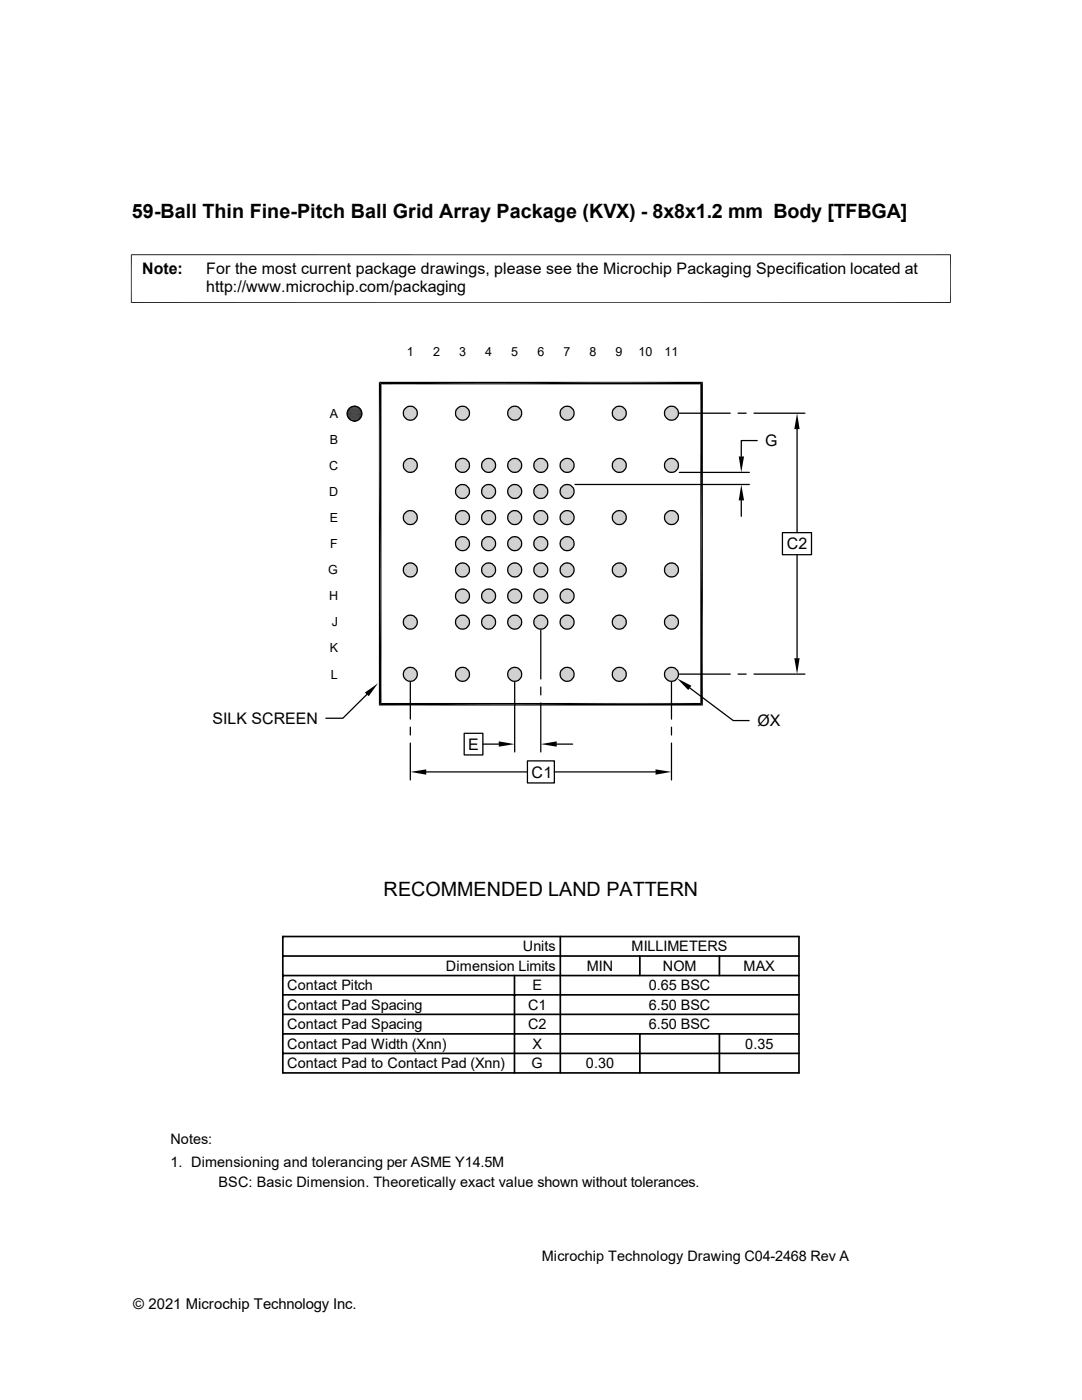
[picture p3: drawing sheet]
<svg xmlns="http://www.w3.org/2000/svg" width="216mm" height="279mm" viewBox="0 0 216 279" stroke-linecap="round" stroke-linejoin="round" font-family="sans-serif">
<defs><g id="words">
<g font-size="3.9">
<text x="26.3" y="43.5">59-Ball Thin Fine-Pitch Ball Grid Array Package (KVX) - 8x8x1.2 mm Body [TFBGA]</text>
<text x="76.5" y="178.9">RECOMMENDED LAND PATTERN</text>
</g>
<g font-size="3.2">
<text x="28.4" y="54.6">Note:</text>
<text x="41.1" y="54.6">For the most current package drawings, please see the Microchip Packaging Specification located at</text>
<text x="41.1" y="58.3">http://www.microchip.com/packaging</text>
<text x="152.7" y="89.1">G</text>
<text x="157" y="109.6">C2</text>
<text x="42.4" y="144.5">SILK SCREEN</text>
<text x="93.4" y="149.6">E</text>
<text x="151.1" y="144.9">ØX</text>
<text x="106.1" y="155.2">C1</text>
</g>
<text font-size="3" x="26.6" y="261.3">© 2021 Microchip Technology Inc.</text>
<g font-size="2.9">
<text x="104.3" y="189.9">Units</text>
<text x="126" y="189.9">MILLIMETERS</text>
<text x="57.3" y="197.7">Contact Pitch</text>
<text x="89" y="193.8">Dimension Limits</text>
<text x="106.3" y="197.7">E</text>
<text x="117.1" y="193.8">MIN</text>
<text x="129.5" y="197.7">0.65 BSC</text>
<text x="132.2" y="193.8">NOM</text>
<text x="148.4" y="193.8">MAX</text>
<text x="57.3" y="201.5">Contact Pad Spacing</text>
<text x="105.4" y="201.5">C1</text>
<text x="129.5" y="201.5">6.50 BSC</text>
<text x="57.3" y="209.3">Contact Pad Width (Xnn)</text>
<text x="57.3" y="205.4">Contact Pad Spacing</text>
<text x="105.4" y="205.4">C2</text>
<text x="106.3" y="209.3">X</text>
<text x="129.5" y="205.4">6.50 BSC</text>
<text x="148.7" y="209.3">0.35</text>
<text x="57.3" y="213.2">Contact Pad to Contact Pad (Xnn)</text>
<text x="106.1" y="213.2">G</text>
<text x="116.9" y="213.2">0.30</text>
<text x="34" y="228.3">Notes:</text>
<text x="34" y="232.9">1. Dimensioning and tolerancing per ASME Y14.5M</text>
<text x="43.6" y="236.9">BSC: Basic Dimension. Theoretically exact value shown without tolerances.</text>
<text x="108.1" y="251.6">Microchip Technology Drawing C04-2468 Rev A</text>
</g>
<g font-size="2.5">
<text x="81.2" y="71">1</text>
<text x="86.4" y="71">2</text>
<text x="91.6" y="71">3</text>
<text x="96.8" y="71">4</text>
<text x="102" y="71">5</text>
<text x="107.2" y="71">6</text>
<text x="112.4" y="71">7</text>
<text x="117.6" y="71">8</text>
<text x="122.8" y="71">9</text>
<text x="127.4" y="71">10</text>
<text x="132.6" y="71">11</text>
<text x="65.8" y="83.4">A</text>
<text x="65.8" y="88.6">B</text>
<text x="65.7" y="93.8">C</text>
<text x="65.7" y="99">D</text>
<text x="65.8" y="104.2">E</text>
<text x="65.9" y="109.4">F</text>
<text x="65.5" y="114.6">G</text>
<text x="65.7" y="119.8">H</text>
<text x="66.2" y="125">J</text>
<text x="65.8" y="130.2">K</text>
<text x="66" y="135.4">L</text>
</g>
</g></defs>
<g fill="#c0c0c0">
<path d="M81.7 81.1h.3z"/>
<path d="M92.1 81.1h.4z"/>
<path d="M102.5 81.1h.4z"/>
<path d="M112.9 81.1h.4z"/>
<path d="M123.4 81.1h.3z"/>
<path d="M133.8 81.1h.4z"/>
<path d="M133.7 81.1h.6z"/>
<path d="M133.8 81.1h.5z"/>
<path d="M123.3 81.1h.6z"/>
<path d="M123.4 81.1h.5z"/>
<path d="M112.8 81.1h.7z"/>
<path d="M112.9 81.1h.6z"/>
<path d="M102.4 81.1h.6z"/>
<path d="M102.5 81.1h.5z"/>
<path d="M92 81.1h.6z"/>
<path d="M92.1 81.1h.5z"/>
<path d="M81.6 81.1h.6z"/>
<path d="M81.7 81.1h.5z"/>
<path d="M133.5 81.2h.9z"/>
<path d="M133.7 81.1l.7 .1z"/>
<path d="M123.1 81.2h.9z"/>
<path d="M123.3 81.1l.7 .1z"/>
<path d="M112.7 81.2h.9z"/>
<path d="M112.8 81.1l.8 .1z"/>
<path d="M102.3 81.2h.9z"/>
<path d="M102.4 81.1l.8 .1z"/>
<path d="M91.8 81.2h1z"/>
<path d="M92 81.1l.8 .1z"/>
<path d="M81.4 81.2h.9z"/>
<path d="M81.6 81.1l.7 .1z"/>
<path d="M133.4 81.2h1.2z"/>
<path d="M133.5 81.2h1.1z"/>
<path d="M123 81.2h1.2z"/>
<path d="M123.1 81.2h1.1z"/>
<path d="M112.6 81.2h1.1z"/>
<path d="M112.7 81.2h1z"/>
<path d="M102.2 81.2h1.1z"/>
<path d="M102.3 81.2h1z"/>
<path d="M91.7 81.2h1.2z"/>
<path d="M91.8 81.2h1.1z"/>
<path d="M81.3 81.2h1.2z"/>
<path d="M81.4 81.2h1.1z"/>
<path d="M133.3 81.2h1.4z"/>
<path d="M133.4 81.2h1.3z"/>
<path d="M122.9 81.2h1.3z"/>
<path d="M112.4 81.2h1.4z"/>
<path d="M112.6 81.2h1.2z"/>
<path d="M102 81.2h1.4z"/>
<path d="M102.2 81.2h1.2z"/>
<path d="M91.6 81.2h1.4z"/>
<path d="M91.7 81.2h1.3z"/>
<path d="M81.2 81.2h1.3z"/>
<path d="M133.3 81.2l1.5 .1h-1.6z"/>
<path d="M133.3 81.2l1.5 .1z"/>
<path d="M122.9 81.2l1.5 .1h-1.6z"/>
<path d="M122.9 81.2l1.5 .1z"/>
<path d="M112.4 81.2l1.6 .1h-1.6z"/>
<path d="M112.4 81.2l1.6 .1z"/>
<path d="M101.9 81.3h1.6z"/>
<path d="M102 81.2l1.5 .1z"/>
<path d="M91.5 81.3h1.6z"/>
<path d="M91.6 81.2l1.5 .1z"/>
<path d="M81.1 81.3h1.6z"/>
<path d="M81.2 81.2l1.5 .1z"/>
<path d="M133.1 81.4h1.8z"/>
<path d="M133.2 81.3l1.7 .1z"/>
<path d="M122.6 81.4h1.9z"/>
<path d="M122.8 81.3l1.7 .1z"/>
<path d="M112.2 81.4h1.8z"/>
<path d="M112.4 81.3l1.6 .1z"/>
<path d="M101.9 81.3l1.7 .1h-1.8z"/>
<path d="M101.9 81.3l1.7 .1z"/>
<path d="M91.4 81.4h1.8z"/>
<path d="M91.5 81.3l1.7 .1z"/>
<path d="M80.9 81.4h1.9z"/>
<path d="M81.1 81.3l1.7 .1z"/>
</g>
<path d="M133 81.4h2" fill="none" stroke="#c0c0c0" stroke-width=".2"/>
<path d="M133.1 81.4l1.9 .1z" fill="#c0c0c0"/>
<path d="M122.6 81.4h2" fill="none" stroke="#c0c0c0" stroke-width=".2"/>
<path d="M122.6 81.4l2 .1z" fill="#c0c0c0"/>
<path d="M112.1 81.4h2.1" fill="none" stroke="#c0c0c0" stroke-width=".2"/>
<g fill="#c0c0c0">
<path d="M112.2 81.4l2 .1z"/>
<path d="M101.8 81.4l1.9 .1h-2z"/>
<path d="M101.8 81.4l1.9 .1z"/>
</g>
<path d="M91.3 81.4h2" fill="none" stroke="#c0c0c0" stroke-width=".2"/>
<path d="M91.4 81.4l1.9 .1z" fill="#c0c0c0"/>
<path d="M80.9 81.4h2" fill="none" stroke="#c0c0c0" stroke-width=".2"/>
<path d="M80.9 81.4l2 .1z" fill="#c0c0c0"/>
<g fill="none" stroke="#c0c0c0" stroke-width=".2">
<path d="M80.5 82.3h2.8M80.5 82.4h2.8M80.5 82.5h2.8M80.5 82.7h2.8M80.5 82h2.7M80.5 82.1h2.8M80.5 82.8h2.8M80.5 82.9h2.7M80.6 81.9h2.6M80.6 83h2.6M80.6 81.8h2.5M80.6 83.2h2.5"/>
<path d="M80.7 81.7h2.4M80.7 83.3h2.4M80.8 81.6h2.2M80.8 83.4h2.2M90.9 82.3h2.8M90.9 82.4h2.8M90.9 82.5h2.8M90.9 82.7h2.8M90.9 82h2.7M90.9 82.1h2.8M90.9 82.8h2.8M90.9 82.9h2.7"/>
<path d="M91 81.9h2.6M91 83h2.6M91.1 81.8h2.5M91.1 83.2h2.5M91.1 81.7h2.4M91.1 83.3h2.4M91.2 81.6h2.2M91.2 83.4h2.2M101.3 82.3h2.8M101.3 82.4h2.8M101.3 82.5h2.8M101.3 82.7h2.8"/>
<path d="M101.3 82.1h2.8M101.3 82.8h2.8M101.4 82h2.7M101.4 82.9h2.7M101.4 81.9h2.6M101.4 83h2.6M101.5 81.8h2.5M101.5 83.2h2.5M101.6 81.7h2.3M101.6 83.3h2.3M101.6 81.6h2.2M101.6 83.4h2.2"/>
<path d="M111.8 82.1h2.7M111.8 82.3h2.7M111.8 82.4h2.8M111.8 82.5h2.8M111.8 82.7h2.7M111.8 82.8h2.7M111.8 82h2.7M111.8 82.9h2.7M111.8 81.9h2.6M111.8 83h2.6M111.9 81.8h2.5M111.9 83.2h2.5"/>
<path d="M112 81.7h2.3M112 83.3h2.3M112.1 81.6h2.1M112.1 83.4h2.1M122.2 82.1h2.7M122.2 82.3h2.8M122.2 82.4h2.8M122.2 82.5h2.8M122.2 82.7h2.8M122.2 82.8h2.7M122.2 82h2.7M122.2 82.9h2.7"/>
<path d="M122.3 81.9h2.6M122.3 83h2.6M122.3 81.8h2.5M122.3 83.2h2.5M122.4 81.7h2.4M122.4 83.3h2.4M122.5 81.6h2.2M122.5 83.4h2.2M132.6 82.3h2.8M132.6 82.4h2.8M132.6 82.5h2.8M132.6 82.7h2.8"/>
<path d="M132.6 82h2.7M132.6 82.1h2.7M132.6 82.8h2.7M132.6 82.9h2.7M132.7 81.9h2.6M132.7 83h2.6M132.7 81.8h2.5M132.7 83.2h2.5M132.8 81.7h2.4M132.8 83.3h2.4M132.9 81.6h2.2M132.9 83.4h2.2"/>
</g>
<path d="M133 83.4l1.9 .1z" fill="#c0c0c0"/>
<path d="M133 83.5h2" fill="none" stroke="#c0c0c0" stroke-width=".2"/>
<path d="M122.6 83.4l1.9 .1z" fill="#c0c0c0"/>
<path d="M122.6 83.5h2" fill="none" stroke="#c0c0c0" stroke-width=".2"/>
<path d="M112.1 83.4l1.9 .1z" fill="#c0c0c0"/>
<path d="M112.1 83.5h2.1" fill="none" stroke="#c0c0c0" stroke-width=".2"/>
<g fill="#c0c0c0">
<path d="M101.7 83.4l1.9 .1z"/>
<path d="M101.7 83.4h2z"/>
<path d="M91.3 83.4l1.9 .1z"/>
</g>
<path d="M91.3 83.5h2" fill="none" stroke="#c0c0c0" stroke-width=".2"/>
<path d="M80.9 83.4l1.9 .1z" fill="#c0c0c0"/>
<path d="M80.9 83.5h2" fill="none" stroke="#c0c0c0" stroke-width=".2"/>
<g fill="#c0c0c0">
<path d="M133.1 83.5l1.7 .1z"/>
<path d="M133.1 83.5h1.8z"/>
<path d="M122.6 83.5l1.8 .1z"/>
<path d="M122.6 83.5h1.9z"/>
<path d="M112.2 83.5l1.8 .1z"/>
<path d="M112.2 83.5h1.8z"/>
<path d="M101.8 83.5l1.7 .1z"/>
<path d="M101.8 83.5h1.8z"/>
<path d="M91.4 83.5l1.7 .1z"/>
<path d="M91.4 83.5h1.8z"/>
<path d="M80.9 83.5l1.8 .1z"/>
<path d="M80.9 83.5h1.9z"/>
<path d="M133.2 83.6l1.5 .1z"/>
<path d="M133.2 83.6h1.6z"/>
<path d="M122.8 83.6l1.4 .1z"/>
<path d="M122.8 83.6h1.6z"/>
<path d="M112.4 83.6l1.4 .1z"/>
<path d="M112.4 83.6h1.6z"/>
<path d="M101.9 83.6l1.5 .1z"/>
<path d="M101.9 83.6h1.6z"/>
<path d="M91.5 83.6l1.5 .1z"/>
<path d="M91.5 83.6h1.6z"/>
<path d="M81.1 83.6l1.4 .1z"/>
<path d="M81.1 83.6h1.6z"/>
<path d="M133.3 83.7h1.3z"/>
<path d="M133.3 83.7h1.4z"/>
<path d="M122.9 83.7h1.3z"/>
<path d="M112.4 83.7h1.3z"/>
<path d="M112.4 83.7h1.4z"/>
<path d="M102 83.7h1.3z"/>
<path d="M102 83.7h1.4z"/>
<path d="M91.6 83.7h1.3z"/>
<path d="M91.6 83.7h1.4z"/>
<path d="M81.2 83.7h1.3z"/>
<path d="M133.4 83.7l1 .1z"/>
<path d="M133.4 83.7h1.2z"/>
<path d="M123 83.7l1 .1z"/>
<path d="M123 83.7h1.2z"/>
<path d="M112.6 83.7l1 .1z"/>
<path d="M112.6 83.7h1.1z"/>
<path d="M102.2 83.7l1 .1z"/>
<path d="M102.2 83.7h1.1z"/>
<path d="M91.7 83.7l1.1 .1z"/>
<path d="M91.7 83.7h1.2z"/>
<path d="M81.3 83.7l1 .1z"/>
<path d="M81.3 83.7h1.2z"/>
<path d="M133.5 83.8h.8z"/>
<path d="M133.5 83.8h.9z"/>
<path d="M123.1 83.8h.8z"/>
<path d="M123.1 83.8h.9z"/>
<path d="M112.7 83.8h.8z"/>
<path d="M112.7 83.8h.9z"/>
<path d="M102.3 83.8h.7z"/>
<path d="M102.3 83.8h.9z"/>
<path d="M91.8 83.8h.8z"/>
<path d="M91.8 83.8h1z"/>
<path d="M81.4 83.8h.8z"/>
<path d="M81.4 83.8h.9z"/>
<path d="M81.7 83.9h.3z"/>
<path d="M92.1 83.9h.4z"/>
<path d="M102.5 83.9h.4z"/>
<path d="M112.9 83.9h.4z"/>
<path d="M123.4 83.9h.3z"/>
<path d="M133.8 83.9h.4z"/>
<path d="M133.7 83.8l.5 .1z"/>
<path d="M133.7 83.8h.6z"/>
<path d="M123.3 83.8l.4 .1z"/>
<path d="M123.3 83.8h.6z"/>
<path d="M112.8 83.8l.5 .1z"/>
<path d="M112.8 83.8h.7z"/>
<path d="M102.4 83.8l.5 .1z"/>
<path d="M102.4 83.8h.6z"/>
<path d="M92 83.8l.5 .1z"/>
<path d="M92 83.8h.6z"/>
<path d="M81.6 83.8l.4 .1z"/>
<path d="M81.6 83.8h.6z"/>
<path d="M81.7 91.5h.3z"/>
<path d="M92.1 91.5h.4z"/>
<path d="M97.3 91.5h.4z"/>
<path d="M102.5 91.5h.4z"/>
<path d="M107.7 91.5h.4z"/>
<path d="M112.9 91.5h.4z"/>
<path d="M123.4 91.5h.3z"/>
<path d="M133.8 91.5h.4z"/>
<path d="M133.7 91.5h.6z"/>
<path d="M133.8 91.5h.5z"/>
<path d="M123.3 91.5h.6z"/>
<path d="M123.4 91.5h.5z"/>
<path d="M112.8 91.5h.7z"/>
<path d="M112.9 91.5h.6z"/>
<path d="M107.6 91.5h.6z"/>
<path d="M107.7 91.5h.5z"/>
<path d="M102.4 91.5h.6z"/>
<path d="M102.5 91.5h.5z"/>
<path d="M97.2 91.5h.6z"/>
<path d="M97.3 91.5h.5z"/>
<path d="M92 91.5h.6z"/>
<path d="M92.1 91.5h.5z"/>
<path d="M81.6 91.5h.6z"/>
<path d="M81.7 91.5h.5z"/>
<path d="M133.5 91.6h.9z"/>
<path d="M133.7 91.5l.7 .1z"/>
<path d="M123.1 91.6h.9z"/>
<path d="M123.3 91.5l.7 .1z"/>
<path d="M112.7 91.6h.9z"/>
<path d="M112.8 91.5l.8 .1z"/>
<path d="M107.5 91.6h.9z"/>
<path d="M107.6 91.5l.8 .1z"/>
<path d="M102.3 91.6h.9z"/>
<path d="M102.4 91.5l.8 .1z"/>
<path d="M97 91.6h1z"/>
<path d="M97.2 91.5l.8 .1z"/>
<path d="M91.8 91.6h1z"/>
<path d="M92 91.5l.8 .1z"/>
<path d="M81.4 91.6h.9z"/>
<path d="M81.6 91.5l.7 .1z"/>
<path d="M133.4 91.6h1.2z"/>
<path d="M133.5 91.6h1.1z"/>
<path d="M123 91.6h1.2z"/>
<path d="M123.1 91.6h1.1z"/>
<path d="M112.6 91.6h1.1z"/>
<path d="M112.7 91.6h1z"/>
<path d="M107.4 91.6h1.1z"/>
<path d="M107.5 91.6h1z"/>
<path d="M102.2 91.6h1.1z"/>
<path d="M102.3 91.6h1z"/>
<path d="M96.9 91.6h1.2z"/>
<path d="M97 91.6h1.1z"/>
<path d="M91.7 91.6h1.2z"/>
<path d="M91.8 91.6h1.1z"/>
<path d="M81.3 91.6h1.2z"/>
<path d="M81.4 91.6h1.1z"/>
<path d="M133.3 91.7h1.4z"/>
<path d="M133.4 91.6l1.3 .1z"/>
<path d="M122.9 91.7h1.3z"/>
<path d="M123 91.6l1.2 .1z"/>
<path d="M112.4 91.7h1.4z"/>
<path d="M112.6 91.6l1.2 .1z"/>
<path d="M107.2 91.7h1.4z"/>
<path d="M107.4 91.6l1.2 .1z"/>
<path d="M102 91.7h1.4z"/>
<path d="M102.2 91.6l1.2 .1z"/>
<path d="M96.8 91.7h1.4z"/>
<path d="M96.9 91.6l1.3 .1z"/>
<path d="M91.6 91.7h1.4z"/>
<path d="M91.7 91.6l1.3 .1z"/>
<path d="M81.2 91.7h1.3z"/>
<path d="M81.3 91.6l1.2 .1z"/>
<path d="M133.2 91.7h1.6z"/>
<path d="M133.3 91.7h1.5z"/>
<path d="M122.8 91.7h1.6z"/>
<path d="M122.9 91.7h1.5z"/>
<path d="M112.4 91.7h1.6z"/>
<path d="M107.1 91.7h1.7z"/>
<path d="M107.2 91.7h1.6z"/>
<path d="M101.9 91.7h1.6z"/>
<path d="M102 91.7h1.5z"/>
<path d="M96.7 91.7h1.6z"/>
<path d="M96.8 91.7h1.5z"/>
<path d="M91.5 91.7h1.6z"/>
<path d="M91.6 91.7h1.5z"/>
<path d="M81.1 91.7h1.6z"/>
<path d="M81.2 91.7h1.5z"/>
<path d="M133.1 91.8h1.8z"/>
<path d="M133.2 91.7l1.7 .1z"/>
<path d="M122.6 91.8h1.9z"/>
<path d="M122.8 91.7l1.7 .1z"/>
<path d="M112.2 91.8h1.8z"/>
<path d="M112.4 91.7l1.6 .1z"/>
<path d="M107 91.8h1.8z"/>
<path d="M107.1 91.7l1.7 .1z"/>
<path d="M101.9 91.7l1.7 .1h-1.8z"/>
<path d="M101.9 91.7l1.7 .1z"/>
<path d="M96.7 91.7l1.7 .1h-1.8z"/>
<path d="M96.7 91.7l1.7 .1z"/>
<path d="M91.5 91.7l1.7 .1h-1.8z"/>
<path d="M91.5 91.7l1.7 .1z"/>
<path d="M80.9 91.8h1.9z"/>
<path d="M81.1 91.7l1.7 .1z"/>
</g>
<path d="M133 91.9h2" fill="none" stroke="#c0c0c0" stroke-width=".2"/>
<path d="M133.1 91.8l1.9 .1z" fill="#c0c0c0"/>
<path d="M122.6 91.9h2" fill="none" stroke="#c0c0c0" stroke-width=".2"/>
<path d="M122.6 91.8l2 .1z" fill="#c0c0c0"/>
<path d="M112.1 91.9h2.1" fill="none" stroke="#c0c0c0" stroke-width=".2"/>
<g fill="#c0c0c0">
<path d="M112.2 91.8l2 .1z"/>
<path d="M106.9 91.9h2z"/>
<path d="M107 91.8l1.9 .1z"/>
<path d="M101.8 91.8l1.9 .1h-2z"/>
<path d="M101.8 91.8l1.9 .1z"/>
<path d="M96.5 91.9h2z"/>
<path d="M96.6 91.8l1.9 .1z"/>
</g>
<path d="M91.3 91.9h2" fill="none" stroke="#c0c0c0" stroke-width=".2"/>
<path d="M91.4 91.8l1.9 .1z" fill="#c0c0c0"/>
<path d="M80.9 91.9h2" fill="none" stroke="#c0c0c0" stroke-width=".2"/>
<path d="M80.9 91.8l2 .1z" fill="#c0c0c0"/>
<g fill="none" stroke="#c0c0c0" stroke-width=".2">
<path d="M80.5 92.7h2.8M80.5 92.8h2.8M80.5 92.9h2.8M80.5 93.1h2.8M80.5 92.4h2.7M80.5 92.6h2.8M80.5 93.2h2.8M80.5 93.4h2.7M80.6 92.3h2.6M80.6 93.5h2.6M80.6 92.2h2.5M80.6 93.6h2.5"/>
<path d="M80.7 92.1h2.4M80.7 93.7h2.4M80.8 92h2.2M80.8 93.8h2.2M90.9 92.7h2.8M90.9 92.8h2.8M90.9 92.9h2.8M90.9 93.1h2.8M90.9 92.4h2.7M90.9 92.6h2.8M90.9 93.2h2.8M90.9 93.4h2.7"/>
<path d="M91 92.3h2.6M91 93.5h2.6M91.1 92.2h2.5M91.1 93.6h2.5M91.1 92.1h2.4M91.1 93.7h2.4M91.2 92h2.2M91.2 93.8h2.2M96.1 92.7h2.8M96.1 92.8h2.8M96.1 92.9h2.8M96.1 93.1h2.8"/>
<path d="M96.1 92.6h2.8M96.1 93.2h2.8M96.2 92.4h2.6M96.2 93.4h2.6M96.2 92.3h2.6M96.2 93.5h2.6M96.3 92.2h2.5M96.3 93.6h2.5M96.4 92.1h2.3M96.4 93.7h2.3M96.4 92h2.2M96.4 93.8h2.2"/>
<path d="M101.3 92.7h2.8M101.3 92.8h2.8M101.3 92.9h2.8M101.3 93.1h2.8M101.3 92.6h2.8M101.3 93.2h2.8M101.4 92.4h2.7M101.4 93.4h2.7M101.4 92.3h2.6M101.4 93.5h2.6M101.5 92.2h2.5M101.5 93.6h2.5"/>
<path d="M101.6 92.1h2.3M101.6 93.7h2.3M101.6 92h2.2M101.6 93.8h2.2M106.6 92.6h2.7M106.6 92.7h2.7M106.6 92.8h2.7M106.6 92.9h2.7M106.6 93.1h2.7M106.6 93.2h2.7M106.6 92.4h2.7M106.6 93.4h2.7"/>
<path d="M106.6 92.3h2.6M106.6 93.5h2.6M106.7 92.2h2.5M106.7 93.6h2.5M106.8 92.1h2.3M106.8 93.7h2.3M106.8 92h2.2M106.8 93.8h2.2M111.8 92.6h2.7M111.8 92.7h2.7M111.8 92.8h2.8M111.8 92.9h2.8"/>
<path d="M111.8 93.1h2.7M111.8 93.2h2.7M111.8 92.4h2.7M111.8 93.4h2.7M111.8 92.3h2.6M111.8 93.5h2.6M111.9 92.2h2.5M111.9 93.6h2.5M112 92.1h2.3M112 93.7h2.3M112.1 92h2.1M112.1 93.8h2.1"/>
<path d="M122.2 92.6h2.7M122.2 92.7h2.8M122.2 92.8h2.8M122.2 92.9h2.8M122.2 93.1h2.8M122.2 93.2h2.7M122.2 92.4h2.7M122.2 93.4h2.7M122.3 92.3h2.6M122.3 93.5h2.6M122.3 92.2h2.5M122.3 93.6h2.5"/>
<path d="M122.4 92.1h2.4M122.4 93.7h2.4M122.5 92h2.2M122.5 93.8h2.2M132.6 92.7h2.8M132.6 92.8h2.8M132.6 92.9h2.8M132.6 93.1h2.8M132.6 92.4h2.7M132.6 92.6h2.7M132.6 93.2h2.7M132.6 93.4h2.7"/>
<path d="M132.7 92.3h2.6M132.7 93.5h2.6M132.7 92.2h2.5M132.7 93.6h2.5M132.8 92.1h2.4M132.8 93.7h2.4M132.9 92h2.2M132.9 93.8h2.2"/>
</g>
<path d="M133 93.9h1.9z" fill="#c0c0c0"/>
<path d="M133 93.9h2" fill="none" stroke="#c0c0c0" stroke-width=".2"/>
<path d="M122.6 93.9h1.9z" fill="#c0c0c0"/>
<path d="M122.6 93.9h2" fill="none" stroke="#c0c0c0" stroke-width=".2"/>
<path d="M112.1 93.9h1.9z" fill="#c0c0c0"/>
<path d="M112.1 93.9h2.1" fill="none" stroke="#c0c0c0" stroke-width=".2"/>
<g fill="#c0c0c0">
<path d="M106.9 93.9h1.9z"/>
<path d="M106.9 93.9h2z"/>
<path d="M101.7 93.9h1.9z"/>
<path d="M101.7 93.9h2z"/>
<path d="M96.5 93.9h1.9z"/>
<path d="M96.5 93.9h2z"/>
<path d="M91.3 93.9h1.9z"/>
</g>
<path d="M91.3 93.9h2" fill="none" stroke="#c0c0c0" stroke-width=".2"/>
<path d="M80.9 93.9h1.9z" fill="#c0c0c0"/>
<path d="M80.9 93.9h2" fill="none" stroke="#c0c0c0" stroke-width=".2"/>
<g fill="#c0c0c0">
<path d="M133.1 93.9l1.7 .1z"/>
<path d="M133.1 93.9h1.8z"/>
<path d="M122.6 93.9l1.8 .1z"/>
<path d="M122.6 93.9h1.9z"/>
<path d="M112.2 93.9l1.8 .1z"/>
<path d="M112.2 93.9h1.8z"/>
<path d="M107 93.9l1.8 .1z"/>
<path d="M107 93.9h1.8z"/>
<path d="M101.8 93.9l1.7 .1z"/>
<path d="M101.8 93.9h1.8z"/>
<path d="M96.6 93.9l1.7 .1z"/>
<path d="M96.6 93.9h1.8z"/>
<path d="M91.4 93.9l1.7 .1z"/>
<path d="M91.4 93.9h1.8z"/>
<path d="M80.9 93.9l1.8 .1z"/>
<path d="M80.9 93.9h1.9z"/>
<path d="M133.2 94l1.5 .1z"/>
<path d="M133.2 94h1.6z"/>
<path d="M122.8 94l1.4 .1z"/>
<path d="M122.8 94h1.6z"/>
<path d="M112.4 94l1.4 .1z"/>
<path d="M112.4 94h1.6z"/>
<path d="M107.1 94l1.5 .1z"/>
<path d="M107.1 94h1.7z"/>
<path d="M101.9 94l1.5 .1z"/>
<path d="M101.9 94h1.6z"/>
<path d="M96.7 94l1.5 .1z"/>
<path d="M96.7 94h1.6z"/>
<path d="M91.5 94l1.5 .1z"/>
<path d="M91.5 94h1.6z"/>
<path d="M81.1 94l1.4 .1z"/>
<path d="M81.1 94h1.6z"/>
<path d="M133.3 94.1h1.3z"/>
<path d="M133.3 94.1h1.4z"/>
<path d="M122.9 94.1h1.3z"/>
<path d="M112.4 94.1h1.3z"/>
<path d="M112.4 94.1h1.4z"/>
<path d="M107.2 94.1h1.3z"/>
<path d="M107.2 94.1h1.4z"/>
<path d="M102 94.1h1.3z"/>
<path d="M102 94.1h1.4z"/>
<path d="M96.8 94.1h1.3z"/>
<path d="M96.8 94.1h1.4z"/>
<path d="M91.6 94.1h1.3z"/>
<path d="M91.6 94.1h1.4z"/>
<path d="M81.2 94.1h1.3z"/>
<path d="M133.4 94.1l1 .1z"/>
<path d="M133.4 94.1h1.2z"/>
<path d="M123 94.1l1 .1z"/>
<path d="M123 94.1h1.2z"/>
<path d="M112.6 94.1l1 .1z"/>
<path d="M112.6 94.1h1.1z"/>
<path d="M107.4 94.1l1 .1z"/>
<path d="M107.4 94.1h1.1z"/>
<path d="M102.2 94.1l1 .1z"/>
<path d="M102.2 94.1h1.1z"/>
<path d="M96.9 94.1l1.1 .1z"/>
<path d="M96.9 94.1h1.2z"/>
<path d="M91.7 94.1l1.1 .1z"/>
<path d="M91.7 94.1h1.2z"/>
<path d="M81.3 94.1l1 .1z"/>
<path d="M81.3 94.1h1.2z"/>
<path d="M133.5 94.2h.8z"/>
<path d="M133.5 94.2h.9z"/>
<path d="M123.1 94.2h.8z"/>
<path d="M123.1 94.2h.9z"/>
<path d="M112.7 94.2h.8z"/>
<path d="M112.7 94.2h.9z"/>
<path d="M107.5 94.2h.7z"/>
<path d="M107.5 94.2h.9z"/>
<path d="M102.3 94.2h.7z"/>
<path d="M102.3 94.2h.9z"/>
<path d="M97 94.2h.8z"/>
<path d="M97 94.2h1z"/>
<path d="M91.8 94.2h.8z"/>
<path d="M91.8 94.2h1z"/>
<path d="M81.4 94.2h.8z"/>
<path d="M81.4 94.2h.9z"/>
<path d="M81.7 94.3h.3z"/>
<path d="M92.1 94.3h.4z"/>
<path d="M97.3 94.3h.4z"/>
<path d="M102.5 94.3h.4z"/>
<path d="M107.7 94.3h.4z"/>
<path d="M112.9 94.3h.4z"/>
<path d="M123.4 94.3h.3z"/>
<path d="M133.8 94.3h.4z"/>
<path d="M133.7 94.2l.5 .1z"/>
<path d="M133.7 94.2h.6z"/>
<path d="M123.3 94.2l.4 .1z"/>
<path d="M123.3 94.2h.6z"/>
<path d="M112.8 94.2l.5 .1z"/>
<path d="M112.8 94.2h.7z"/>
<path d="M107.6 94.2l.5 .1z"/>
<path d="M107.6 94.2h.6z"/>
<path d="M102.4 94.2l.5 .1z"/>
<path d="M102.4 94.2h.6z"/>
<path d="M97.2 94.2l.5 .1z"/>
<path d="M97.2 94.2h.6z"/>
<path d="M92 94.2l.5 .1z"/>
<path d="M92 94.2h.6z"/>
<path d="M81.6 94.2l.4 .1z"/>
<path d="M81.6 94.2h.6z"/>
<path d="M92.1 96.7h.4z"/>
<path d="M97.3 96.7h.4z"/>
<path d="M102.5 96.7h.4z"/>
<path d="M107.7 96.7h.4z"/>
<path d="M112.9 96.7h.4z"/>
<path d="M112.8 96.7h.7z"/>
<path d="M112.9 96.7h.6z"/>
<path d="M107.6 96.7h.6z"/>
<path d="M107.7 96.7h.5z"/>
<path d="M102.4 96.7h.6z"/>
<path d="M102.5 96.7h.5z"/>
<path d="M97.2 96.7h.6z"/>
<path d="M97.3 96.7h.5z"/>
<path d="M92 96.7h.6z"/>
<path d="M92.1 96.7h.5z"/>
<path d="M112.7 96.8h.9z"/>
<path d="M112.8 96.7l.8 .1z"/>
<path d="M107.5 96.8h.9z"/>
<path d="M107.6 96.7l.8 .1z"/>
<path d="M102.3 96.8h.9z"/>
<path d="M102.4 96.7l.8 .1z"/>
<path d="M97 96.8h1z"/>
<path d="M97.2 96.7l.8 .1z"/>
<path d="M91.8 96.8h1z"/>
<path d="M92 96.7l.8 .1z"/>
<path d="M112.6 96.8h1.1z"/>
<path d="M112.7 96.8h1z"/>
<path d="M107.4 96.8h1.1z"/>
<path d="M107.5 96.8h1z"/>
<path d="M102.2 96.8h1.1z"/>
<path d="M102.3 96.8h1z"/>
<path d="M96.9 96.8h1.2z"/>
<path d="M97 96.8h1.1z"/>
<path d="M91.7 96.8h1.2z"/>
<path d="M91.8 96.8h1.1z"/>
<path d="M112.4 96.9h1.4z"/>
<path d="M112.6 96.8l1.2 .1z"/>
<path d="M107.2 96.9h1.4z"/>
<path d="M107.4 96.8l1.2 .1z"/>
<path d="M102 96.9h1.4z"/>
<path d="M102.2 96.8l1.2 .1z"/>
<path d="M96.8 96.9h1.4z"/>
<path d="M96.9 96.8l1.3 .1z"/>
<path d="M91.6 96.9h1.4z"/>
<path d="M91.7 96.8l1.3 .1z"/>
<path d="M112.4 96.9h1.6z"/>
<path d="M107.1 96.9h1.7z"/>
<path d="M107.2 96.9h1.6z"/>
<path d="M101.9 96.9h1.6z"/>
<path d="M102 96.9h1.5z"/>
<path d="M96.7 96.9h1.6z"/>
<path d="M96.8 96.9h1.5z"/>
<path d="M91.5 96.9h1.6z"/>
<path d="M91.6 96.9h1.5z"/>
<path d="M112.2 97h1.8z"/>
<path d="M112.4 96.9l1.6 .1z"/>
<path d="M107 97h1.8z"/>
<path d="M107.1 96.9l1.7 .1z"/>
<path d="M101.9 96.9l1.7 .1h-1.8z"/>
<path d="M101.9 96.9l1.7 .1z"/>
<path d="M96.7 96.9l1.7 .1h-1.8z"/>
<path d="M96.7 96.9l1.7 .1z"/>
<path d="M91.4 97h1.8z"/>
<path d="M91.5 96.9l1.7 .1z"/>
</g>
<path d="M112.1 97.1h2.1" fill="none" stroke="#c0c0c0" stroke-width=".2"/>
<g fill="#c0c0c0">
<path d="M112.2 97l2 .1z"/>
<path d="M107 97l1.9 .1h-2z"/>
<path d="M107 97l1.9 .1z"/>
<path d="M101.8 97l1.9 .1h-2z"/>
<path d="M101.8 97l1.9 .1z"/>
<path d="M96.6 97l1.9 .1h-2z"/>
<path d="M96.6 97l1.9 .1z"/>
</g>
<path d="M91.3 97.1h2" fill="none" stroke="#c0c0c0" stroke-width=".2"/>
<path d="M91.4 97l1.9 .1z" fill="#c0c0c0"/>
<g fill="none" stroke="#c0c0c0" stroke-width=".2">
<path d="M90.9 97.9h2.8M90.9 98h2.8M90.9 98.1h2.8M90.9 98.3h2.8M90.9 97.6h2.7M90.9 97.8h2.8M90.9 98.4h2.8M90.9 98.6h2.7M91 97.5h2.6M91 98.7h2.6M91.1 97.4h2.5M91.1 98.8h2.5"/>
<path d="M91.1 97.3h2.4M91.1 98.9h2.4M91.2 97.2h2.2M91.2 99h2.2M96.1 97.9h2.8M96.1 98h2.8M96.1 98.1h2.8M96.1 98.3h2.8M96.1 97.8h2.8M96.1 98.4h2.8M96.2 97.6h2.6M96.2 98.6h2.6"/>
<path d="M96.2 97.5h2.6M96.2 98.7h2.6M96.3 97.4h2.5M96.3 98.8h2.5M96.4 97.3h2.3M96.4 98.9h2.3M96.4 97.2h2.2M96.4 99h2.2M101.3 97.9h2.8M101.3 98h2.8M101.3 98.1h2.8M101.3 98.3h2.8"/>
<path d="M101.3 97.8h2.8M101.3 98.4h2.8M101.4 97.6h2.7M101.4 98.6h2.7M101.4 97.5h2.6M101.4 98.7h2.6M101.5 97.4h2.5M101.5 98.8h2.5M101.6 97.3h2.3M101.6 98.9h2.3M101.6 97.2h2.2M101.6 99h2.2"/>
<path d="M106.6 97.8h2.7M106.6 97.9h2.7M106.6 98h2.7M106.6 98.1h2.7M106.6 98.3h2.7M106.6 98.4h2.7M106.6 97.6h2.7M106.6 98.6h2.7M106.6 97.5h2.6M106.6 98.7h2.6M106.7 97.4h2.5M106.7 98.8h2.5"/>
<path d="M106.8 97.3h2.3M106.8 98.9h2.3M106.8 97.2h2.2M106.8 99h2.2M111.8 97.8h2.7M111.8 97.9h2.7M111.8 98h2.8M111.8 98.1h2.8M111.8 98.3h2.7M111.8 98.4h2.7M111.8 97.6h2.7M111.8 98.6h2.7"/>
<path d="M111.8 97.5h2.6M111.8 98.7h2.6M111.9 97.4h2.5M111.9 98.8h2.5M112 97.3h2.3M112 98.9h2.3M112.1 97.2h2.1M112.1 99h2.1"/>
</g>
<path d="M112.1 99.1h1.9z" fill="#c0c0c0"/>
<path d="M112.1 99.1h2.1" fill="none" stroke="#c0c0c0" stroke-width=".2"/>
<g fill="#c0c0c0">
<path d="M106.9 99.1h1.9z"/>
<path d="M106.9 99.1h2z"/>
<path d="M101.7 99.1h1.9z"/>
<path d="M101.7 99.1h2z"/>
<path d="M96.5 99.1h1.9z"/>
<path d="M96.5 99.1h2z"/>
<path d="M91.3 99.1h1.9z"/>
</g>
<path d="M91.3 99.1h2" fill="none" stroke="#c0c0c0" stroke-width=".2"/>
<g fill="#c0c0c0">
<path d="M112.2 99.1l1.8 .1z"/>
<path d="M112.2 99.1h1.8z"/>
<path d="M107 99.1l1.8 .1z"/>
<path d="M107 99.1h1.8z"/>
<path d="M101.8 99.1l1.7 .1z"/>
<path d="M101.8 99.1h1.8z"/>
<path d="M96.6 99.1l1.7 .1z"/>
<path d="M96.6 99.1h1.8z"/>
<path d="M91.4 99.1l1.7 .1z"/>
<path d="M91.4 99.1h1.8z"/>
<path d="M112.4 99.2l1.4 .1z"/>
<path d="M112.4 99.2h1.6z"/>
<path d="M107.1 99.2l1.5 .1z"/>
<path d="M107.1 99.2h1.7z"/>
<path d="M101.9 99.2l1.5 .1z"/>
<path d="M101.9 99.2h1.6z"/>
<path d="M96.7 99.2l1.5 .1z"/>
<path d="M96.7 99.2h1.6z"/>
<path d="M91.5 99.2l1.5 .1z"/>
<path d="M91.5 99.2h1.6z"/>
<path d="M112.4 99.3l1.3 .1z"/>
<path d="M112.4 99.3h1.4z"/>
<path d="M107.2 99.3l1.3 .1z"/>
<path d="M107.2 99.3h1.4z"/>
<path d="M102 99.3l1.3 .1z"/>
<path d="M102 99.3h1.4z"/>
<path d="M96.8 99.3l1.3 .1z"/>
<path d="M96.8 99.3h1.4z"/>
<path d="M91.6 99.3l1.3 .1z"/>
<path d="M91.6 99.3h1.4z"/>
<path d="M112.6 99.4h1z"/>
<path d="M112.6 99.4h1.1z"/>
<path d="M107.4 99.4h1z"/>
<path d="M107.4 99.4h1.1z"/>
<path d="M102.2 99.4h1z"/>
<path d="M102.2 99.4h1.1z"/>
<path d="M96.9 99.4h1.1z"/>
<path d="M96.9 99.4h1.2z"/>
<path d="M91.7 99.4h1.1z"/>
<path d="M91.7 99.4h1.2z"/>
<path d="M112.7 99.4l.8 .1z"/>
<path d="M112.7 99.4h.9z"/>
<path d="M107.5 99.4l.7 .1z"/>
<path d="M107.5 99.4h.9z"/>
<path d="M102.3 99.4l.7 .1z"/>
<path d="M102.3 99.4h.9z"/>
<path d="M97 99.4l.8 .1z"/>
<path d="M97 99.4h1z"/>
<path d="M91.8 99.4l.8 .1z"/>
<path d="M91.8 99.4h1z"/>
<path d="M92.1 99.5h.4z"/>
<path d="M97.3 99.5h.4z"/>
<path d="M102.5 99.5h.4z"/>
<path d="M107.7 99.5h.4z"/>
<path d="M112.9 99.5h.4z"/>
<path d="M112.8 99.5h.5z"/>
<path d="M112.8 99.5h.7z"/>
<path d="M107.6 99.5h.5z"/>
<path d="M107.6 99.5h.6z"/>
<path d="M102.4 99.5h.5z"/>
<path d="M102.4 99.5h.6z"/>
<path d="M97.2 99.5h.5z"/>
<path d="M97.2 99.5h.6z"/>
<path d="M92 99.5h.5z"/>
<path d="M92 99.5h.6z"/>
<path d="M81.7 101.9h.3z"/>
<path d="M92.1 101.9h.4z"/>
<path d="M97.3 101.9h.4z"/>
<path d="M102.5 101.9h.4z"/>
<path d="M107.7 101.9h.4z"/>
<path d="M112.9 101.9h.4z"/>
<path d="M123.4 101.9h.3z"/>
<path d="M133.8 101.9h.4z"/>
<path d="M133.7 101.9h.6z"/>
<path d="M133.8 101.9h.5z"/>
<path d="M123.3 101.9h.6z"/>
<path d="M123.4 101.9h.5z"/>
<path d="M112.8 101.9h.7z"/>
<path d="M112.9 101.9h.6z"/>
<path d="M107.6 101.9h.6z"/>
<path d="M107.7 101.9h.5z"/>
<path d="M102.4 101.9h.6z"/>
<path d="M102.5 101.9h.5z"/>
<path d="M97.2 101.9h.6z"/>
<path d="M97.3 101.9h.5z"/>
<path d="M92 101.9h.6z"/>
<path d="M92.1 101.9h.5z"/>
<path d="M81.6 101.9h.6z"/>
<path d="M81.7 101.9h.5z"/>
<path d="M133.5 102h.9z"/>
<path d="M133.7 101.9l.7 .1z"/>
<path d="M123.1 102h.9z"/>
<path d="M123.3 101.9l.7 .1z"/>
<path d="M112.7 102h.9z"/>
<path d="M112.8 101.9l.8 .1z"/>
<path d="M107.5 102h.9z"/>
<path d="M107.6 101.9l.8 .1z"/>
<path d="M102.3 102h.9z"/>
<path d="M102.4 101.9l.8 .1z"/>
<path d="M97 102h1z"/>
<path d="M97.2 101.9l.8 .1z"/>
<path d="M91.8 102h1z"/>
<path d="M92 101.9l.8 .1z"/>
<path d="M81.4 102h.9z"/>
<path d="M81.6 101.9l.7 .1z"/>
<path d="M133.4 102h1.2z"/>
<path d="M133.5 102h1.1z"/>
<path d="M123 102h1.2z"/>
<path d="M123.1 102h1.1z"/>
<path d="M112.6 102h1.1z"/>
<path d="M112.7 102h1z"/>
<path d="M107.4 102h1.1z"/>
<path d="M107.5 102h1z"/>
<path d="M102.2 102h1.1z"/>
<path d="M102.3 102h1z"/>
<path d="M96.9 102h1.2z"/>
<path d="M97 102h1.1z"/>
<path d="M91.7 102h1.2z"/>
<path d="M91.8 102h1.1z"/>
<path d="M81.3 102h1.2z"/>
<path d="M81.4 102h1.1z"/>
<path d="M133.3 102.1h1.4z"/>
<path d="M133.4 102l1.3 .1z"/>
<path d="M122.9 102.1h1.3z"/>
<path d="M123 102l1.2 .1z"/>
<path d="M112.4 102.1h1.4z"/>
<path d="M112.6 102l1.2 .1z"/>
<path d="M107.2 102.1h1.4z"/>
<path d="M107.4 102l1.2 .1z"/>
<path d="M102 102.1h1.4z"/>
<path d="M102.2 102l1.2 .1z"/>
<path d="M96.8 102.1h1.4z"/>
<path d="M96.9 102l1.3 .1z"/>
<path d="M91.6 102.1h1.4z"/>
<path d="M91.7 102l1.3 .1z"/>
<path d="M81.2 102.1h1.3z"/>
<path d="M81.3 102l1.2 .1z"/>
<path d="M133.2 102.2h1.6z"/>
<path d="M133.3 102.1l1.5 .1z"/>
<path d="M122.8 102.2h1.6z"/>
<path d="M122.9 102.1l1.5 .1z"/>
<path d="M112.4 102.2h1.6z"/>
<path d="M112.4 102.1l1.6 .1z"/>
<path d="M107.1 102.2h1.7z"/>
<path d="M107.2 102.1l1.6 .1z"/>
<path d="M101.9 102.2h1.6z"/>
<path d="M102 102.1l1.5 .1z"/>
<path d="M96.7 102.2h1.6z"/>
<path d="M96.8 102.1l1.5 .1z"/>
<path d="M91.5 102.2h1.6z"/>
<path d="M91.6 102.1l1.5 .1z"/>
<path d="M81.1 102.2h1.6z"/>
<path d="M81.2 102.1l1.5 .1z"/>
<path d="M133.1 102.2h1.8z"/>
<path d="M133.2 102.2h1.7z"/>
<path d="M122.6 102.2h1.9z"/>
<path d="M122.8 102.2h1.7z"/>
<path d="M112.2 102.2h1.8z"/>
<path d="M107 102.2h1.8z"/>
<path d="M101.8 102.2h1.8z"/>
<path d="M101.9 102.2h1.7z"/>
<path d="M96.6 102.2h1.8z"/>
<path d="M96.7 102.2h1.7z"/>
<path d="M91.5 102.2h1.7h-1.8z"/>
<path d="M91.5 102.2h1.7z"/>
<path d="M80.9 102.2h1.9z"/>
<path d="M81.1 102.2h1.7z"/>
</g>
<path d="M133 102.3h2" fill="none" stroke="#c0c0c0" stroke-width=".2"/>
<path d="M133.1 102.2h1.8l.1 .2z" fill="#c0c0c0"/>
<path d="M122.6 102.3h2" fill="none" stroke="#c0c0c0" stroke-width=".2"/>
<path d="M122.6 102.2h1.9l.1 .2z" fill="#c0c0c0"/>
<path d="M112.1 102.3h2.1" fill="none" stroke="#c0c0c0" stroke-width=".2"/>
<g fill="#c0c0c0">
<path d="M112.2 102.2h1.8l.2 .2z"/>
<path d="M107 102.2l1.9 .2h-2z"/>
<path d="M107 102.2h1.8l.1 .2z"/>
<path d="M101.8 102.2l1.9 .2h-2z"/>
<path d="M101.8 102.2h1.8l.1 .2z"/>
<path d="M96.6 102.2l1.9 .2h-2z"/>
<path d="M96.6 102.2h1.8l.1 .2z"/>
</g>
<path d="M91.3 102.3h2" fill="none" stroke="#c0c0c0" stroke-width=".2"/>
<path d="M91.4 102.2h1.8l.1 .2z" fill="#c0c0c0"/>
<path d="M80.9 102.3h2" fill="none" stroke="#c0c0c0" stroke-width=".2"/>
<path d="M80.9 102.2h1.9l.1 .2z" fill="#c0c0c0"/>
<g fill="none" stroke="#c0c0c0" stroke-width=".2">
<path d="M80.5 103.1h2.8M80.5 103.2h2.8M80.5 103.4h2.8M80.5 103.5h2.8M80.5 102.8h2.7M80.5 103h2.8M80.5 103.7h2.8M80.5 103.8h2.7M80.6 102.7h2.6M80.6 103.9h2.6M80.6 102.6h2.5M80.6 104h2.5"/>
<path d="M80.7 102.5h2.4M80.7 104.1h2.4M80.8 102.4h2.2M80.8 104.2h2.2M90.9 103.1h2.8M90.9 103.2h2.8M90.9 103.4h2.8M90.9 103.5h2.8M90.9 102.8h2.7M90.9 103h2.8M90.9 103.7h2.8M90.9 103.8h2.7"/>
<path d="M91 102.7h2.6M91 103.9h2.6M91.1 102.6h2.5M91.1 104h2.5M91.1 102.5h2.4M91.1 104.1h2.4M91.2 102.4h2.2M91.2 104.2h2.2M96.1 103.1h2.8M96.1 103.2h2.8M96.1 103.4h2.8M96.1 103.5h2.8"/>
<path d="M96.1 103h2.8M96.1 103.7h2.8M96.2 102.8h2.6M96.2 103.8h2.6M96.2 102.7h2.6M96.2 103.9h2.6M96.3 102.6h2.5M96.3 104h2.5M96.4 102.5h2.3M96.4 104.1h2.3M96.4 102.4h2.2M96.4 104.2h2.2"/>
<path d="M101.3 103.1h2.8M101.3 103.2h2.8M101.3 103.4h2.8M101.3 103.5h2.8M101.3 103h2.8M101.3 103.7h2.8M101.4 102.8h2.7M101.4 103.8h2.7M101.4 102.7h2.6M101.4 103.9h2.6M101.5 102.6h2.5M101.5 104h2.5"/>
<path d="M101.6 102.5h2.3M101.6 104.1h2.3M101.6 102.4h2.2M101.6 104.2h2.2M106.6 103h2.7M106.6 103.1h2.7M106.6 103.2h2.7M106.6 103.4h2.7M106.6 103.5h2.7M106.6 103.7h2.7M106.6 102.8h2.7M106.6 103.8h2.7"/>
<path d="M106.6 102.7h2.6M106.6 103.9h2.6M106.7 102.6h2.5M106.7 104h2.5M106.8 102.5h2.3M106.8 104.1h2.3M106.8 102.4h2.2M106.8 104.2h2.2M111.8 103h2.7M111.8 103.1h2.7M111.8 103.2h2.8M111.8 103.4h2.8"/>
<path d="M111.8 103.5h2.7M111.8 103.7h2.7M111.8 102.8h2.7M111.8 103.8h2.7M111.8 102.7h2.6M111.8 103.9h2.6M111.9 102.6h2.5M111.9 104h2.5M112 102.5h2.3M112 104.1h2.3M112.1 102.4h2.1M112.1 104.2h2.1"/>
<path d="M122.2 103h2.7M122.2 103.1h2.8M122.2 103.2h2.8M122.2 103.4h2.8M122.2 103.5h2.8M122.2 103.7h2.7M122.2 102.8h2.7M122.2 103.8h2.7M122.3 102.7h2.6M122.3 103.9h2.6M122.3 102.6h2.5M122.3 104h2.5"/>
<path d="M122.4 102.5h2.4M122.4 104.1h2.4M122.5 102.4h2.2M122.5 104.2h2.2M132.6 103.1h2.8M132.6 103.2h2.8M132.6 103.4h2.8M132.6 103.5h2.8M132.6 102.8h2.7M132.6 103h2.7M132.6 103.7h2.7M132.6 103.8h2.7"/>
<path d="M132.7 102.7h2.6M132.7 103.9h2.6M132.7 102.6h2.5M132.7 104h2.5M132.8 102.5h2.4M132.8 104.1h2.4M132.9 102.4h2.2M132.9 104.2h2.2"/>
</g>
<path d="M133 104.3l1.9 .1z" fill="#c0c0c0"/>
<path d="M133 104.3h2" fill="none" stroke="#c0c0c0" stroke-width=".2"/>
<path d="M122.6 104.3l1.9 .1z" fill="#c0c0c0"/>
<path d="M122.6 104.3h2" fill="none" stroke="#c0c0c0" stroke-width=".2"/>
<path d="M112.1 104.3l1.9 .1z" fill="#c0c0c0"/>
<path d="M112.1 104.3h2.1" fill="none" stroke="#c0c0c0" stroke-width=".2"/>
<g fill="#c0c0c0">
<path d="M106.9 104.3l1.9 .1z"/>
<path d="M106.9 104.3h2z"/>
<path d="M101.7 104.3l1.9 .1z"/>
<path d="M101.7 104.3h2z"/>
<path d="M96.5 104.3l1.9 .1z"/>
<path d="M96.5 104.3h2z"/>
<path d="M91.3 104.3l1.9 .1z"/>
</g>
<path d="M91.3 104.3h2" fill="none" stroke="#c0c0c0" stroke-width=".2"/>
<path d="M80.9 104.3l1.9 .1z" fill="#c0c0c0"/>
<path d="M80.9 104.3h2" fill="none" stroke="#c0c0c0" stroke-width=".2"/>
<g fill="#c0c0c0">
<path d="M133.1 104.4h1.7z"/>
<path d="M133.1 104.4h1.8z"/>
<path d="M122.6 104.4h1.8z"/>
<path d="M122.6 104.4h1.9z"/>
<path d="M112.2 104.4h1.8z"/>
<path d="M107 104.4h1.8z"/>
<path d="M101.8 104.4h1.7z"/>
<path d="M101.8 104.4h1.8z"/>
<path d="M96.6 104.4h1.7z"/>
<path d="M96.6 104.4h1.8z"/>
<path d="M91.4 104.4h1.7z"/>
<path d="M91.4 104.4h1.8z"/>
<path d="M80.9 104.4h1.8z"/>
<path d="M80.9 104.4h1.9z"/>
<path d="M133.2 104.4l1.5 .1z"/>
<path d="M133.2 104.4h1.6z"/>
<path d="M122.8 104.4l1.4 .1z"/>
<path d="M122.8 104.4h1.6z"/>
<path d="M112.4 104.4l1.4 .1z"/>
<path d="M112.4 104.4h1.6z"/>
<path d="M107.1 104.4l1.5 .1z"/>
<path d="M107.1 104.4h1.7z"/>
<path d="M101.9 104.4l1.5 .1z"/>
<path d="M101.9 104.4h1.6z"/>
<path d="M96.7 104.4l1.5 .1z"/>
<path d="M96.7 104.4h1.6z"/>
<path d="M91.5 104.4l1.5 .1z"/>
<path d="M91.5 104.4h1.6z"/>
<path d="M81.1 104.4l1.4 .1z"/>
<path d="M81.1 104.4h1.6z"/>
<path d="M133.3 104.5l1.3 .1z"/>
<path d="M133.3 104.5h1.4z"/>
<path d="M122.9 104.5l1.3 .1z"/>
<path d="M122.9 104.5h1.3z"/>
<path d="M112.4 104.5l1.3 .1z"/>
<path d="M112.4 104.5h1.4z"/>
<path d="M107.2 104.5l1.3 .1z"/>
<path d="M107.2 104.5h1.4z"/>
<path d="M102 104.5l1.3 .1z"/>
<path d="M102 104.5h1.4z"/>
<path d="M96.8 104.5l1.3 .1z"/>
<path d="M96.8 104.5h1.4z"/>
<path d="M91.6 104.5l1.3 .1z"/>
<path d="M91.6 104.5h1.4z"/>
<path d="M81.2 104.5l1.3 .1z"/>
<path d="M81.2 104.5h1.3z"/>
<path d="M133.4 104.6h1z"/>
<path d="M133.4 104.6h1.2z"/>
<path d="M123 104.6h1z"/>
<path d="M123 104.6h1.2z"/>
<path d="M112.6 104.6h1z"/>
<path d="M112.6 104.6h1.1z"/>
<path d="M107.4 104.6h1z"/>
<path d="M107.4 104.6h1.1z"/>
<path d="M102.2 104.6h1z"/>
<path d="M102.2 104.6h1.1z"/>
<path d="M96.9 104.6h1.1z"/>
<path d="M96.9 104.6h1.2z"/>
<path d="M91.7 104.6h1.1z"/>
<path d="M91.7 104.6h1.2z"/>
<path d="M81.3 104.6h1z"/>
<path d="M81.3 104.6h1.2z"/>
<path d="M133.5 104.6l.8 .1z"/>
<path d="M133.5 104.6h.9z"/>
<path d="M123.1 104.6l.8 .1z"/>
<path d="M123.1 104.6h.9z"/>
<path d="M112.7 104.6l.8 .1z"/>
<path d="M112.7 104.6h.9z"/>
<path d="M107.5 104.6l.7 .1z"/>
<path d="M107.5 104.6h.9z"/>
<path d="M102.3 104.6l.7 .1z"/>
<path d="M102.3 104.6h.9z"/>
<path d="M97 104.6l.8 .1z"/>
<path d="M97 104.6h1z"/>
<path d="M91.8 104.6l.8 .1z"/>
<path d="M91.8 104.6h1z"/>
<path d="M81.4 104.6l.8 .1z"/>
<path d="M81.4 104.6h.9z"/>
<path d="M81.7 104.7h.3z"/>
<path d="M92.1 104.7h.4z"/>
<path d="M97.3 104.7h.4z"/>
<path d="M102.5 104.7h.4z"/>
<path d="M107.7 104.7h.4z"/>
<path d="M112.9 104.7h.4z"/>
<path d="M123.4 104.7h.3z"/>
<path d="M133.8 104.7h.4z"/>
<path d="M133.7 104.7h.5z"/>
<path d="M133.7 104.7h.6z"/>
<path d="M123.3 104.7h.4z"/>
<path d="M123.3 104.7h.6z"/>
<path d="M112.8 104.7h.5z"/>
<path d="M112.8 104.7h.7z"/>
<path d="M107.6 104.7h.5z"/>
<path d="M107.6 104.7h.6z"/>
<path d="M102.4 104.7h.5z"/>
<path d="M102.4 104.7h.6z"/>
<path d="M97.2 104.7h.5z"/>
<path d="M97.2 104.7h.6z"/>
<path d="M92 104.7h.5z"/>
<path d="M92 104.7h.6z"/>
<path d="M81.6 104.7h.4z"/>
<path d="M81.6 104.7h.6z"/>
<path d="M92.1 107.1h.4z"/>
<path d="M97.3 107.1h.4z"/>
<path d="M102.5 107.1h.4z"/>
<path d="M107.7 107.1h.4z"/>
<path d="M112.9 107.1h.4z"/>
<path d="M112.8 107.1h.7z"/>
<path d="M112.9 107.1h.6z"/>
<path d="M107.6 107.1h.6z"/>
<path d="M107.7 107.1h.5z"/>
<path d="M102.4 107.1h.6z"/>
<path d="M102.5 107.1h.5z"/>
<path d="M97.2 107.1h.6z"/>
<path d="M97.3 107.1h.5z"/>
<path d="M92 107.1h.6z"/>
<path d="M92.1 107.1h.5z"/>
<path d="M112.7 107.2h.9z"/>
<path d="M112.8 107.1l.8 .1z"/>
<path d="M107.5 107.2h.9z"/>
<path d="M107.6 107.1l.8 .1z"/>
<path d="M102.3 107.2h.9z"/>
<path d="M102.4 107.1l.8 .1z"/>
<path d="M97 107.2h1z"/>
<path d="M97.2 107.1l.8 .1z"/>
<path d="M91.8 107.2h1z"/>
<path d="M92 107.1l.8 .1z"/>
<path d="M112.6 107.2h1.1z"/>
<path d="M112.7 107.2h1z"/>
<path d="M107.4 107.2h1.1z"/>
<path d="M107.5 107.2h1z"/>
<path d="M102.2 107.2h1.1z"/>
<path d="M102.3 107.2h1z"/>
<path d="M96.9 107.2h1.2z"/>
<path d="M97 107.2h1.1z"/>
<path d="M91.7 107.2h1.2z"/>
<path d="M91.8 107.2h1.1z"/>
<path d="M112.4 107.3h1.4z"/>
<path d="M112.6 107.2l1.2 .1z"/>
<path d="M107.2 107.3h1.4z"/>
<path d="M107.4 107.2l1.2 .1z"/>
<path d="M102 107.3h1.4z"/>
<path d="M102.2 107.2l1.2 .1z"/>
<path d="M96.8 107.3h1.4z"/>
<path d="M96.9 107.2l1.3 .1z"/>
<path d="M91.6 107.3h1.4z"/>
<path d="M91.7 107.2l1.3 .1z"/>
<path d="M112.4 107.3l1.6 .1h-1.6z"/>
<path d="M112.4 107.3l1.6 .1z"/>
<path d="M107.2 107.3l1.6 .1h-1.7z"/>
<path d="M107.2 107.3l1.6 .1z"/>
<path d="M101.9 107.4h1.6z"/>
<path d="M102 107.3l1.5 .1z"/>
<path d="M96.7 107.4h1.6z"/>
<path d="M96.8 107.3l1.5 .1z"/>
<path d="M91.5 107.4h1.6z"/>
<path d="M91.6 107.3l1.5 .1z"/>
<path d="M112.2 107.4h1.8z"/>
<path d="M112.4 107.4h1.6z"/>
<path d="M107 107.4h1.8z"/>
<path d="M107.1 107.4h1.7z"/>
<path d="M101.8 107.4h1.8z"/>
<path d="M101.9 107.4h1.7z"/>
<path d="M96.6 107.4h1.8z"/>
<path d="M96.7 107.4h1.7z"/>
<path d="M91.4 107.4h1.8z"/>
<path d="M91.5 107.4h1.7z"/>
</g>
<path d="M112.1 107.5h2.1" fill="none" stroke="#c0c0c0" stroke-width=".2"/>
<g fill="#c0c0c0">
<path d="M112.2 107.4h1.8l.2 .2z"/>
<path d="M107 107.4l1.9 .2h-2z"/>
<path d="M107 107.4h1.8l.1 .2z"/>
<path d="M101.8 107.4l1.9 .2h-2z"/>
<path d="M101.8 107.4h1.8l.1 .2z"/>
<path d="M96.6 107.4l1.9 .2h-2z"/>
<path d="M96.6 107.4h1.8l.1 .2z"/>
</g>
<path d="M91.3 107.5h2" fill="none" stroke="#c0c0c0" stroke-width=".2"/>
<path d="M91.4 107.4h1.8l.1 .2z" fill="#c0c0c0"/>
<g fill="none" stroke="#c0c0c0" stroke-width=".2">
<path d="M90.9 108.3h2.8M90.9 108.4h2.8M90.9 108.6h2.8M90.9 108.7h2.8M90.9 108.1h2.7M90.9 108.2h2.8M90.9 108.9h2.8M90.9 109h2.7M91 107.9h2.6M91 109.1h2.6M91.1 107.8h2.5M91.1 109.2h2.5"/>
<path d="M91.1 107.7h2.4M91.1 109.3h2.4M91.2 107.6h2.2M91.2 109.4h2.2M96.1 108.3h2.8M96.1 108.4h2.8M96.1 108.6h2.8M96.1 108.7h2.8M96.1 108.2h2.8M96.1 108.9h2.8M96.2 108.1h2.6M96.2 109h2.6"/>
<path d="M96.2 107.9h2.6M96.2 109.1h2.6M96.3 107.8h2.5M96.3 109.2h2.5M96.4 107.7h2.3M96.4 109.3h2.3M96.4 107.6h2.2M96.4 109.4h2.2M101.3 108.3h2.8M101.3 108.4h2.8M101.3 108.6h2.8M101.3 108.7h2.8"/>
<path d="M101.3 108.2h2.8M101.3 108.9h2.8M101.4 108.1h2.7M101.4 109h2.7M101.4 107.9h2.6M101.4 109.1h2.6M101.5 107.8h2.5M101.5 109.2h2.5M101.6 107.7h2.3M101.6 109.3h2.3M101.6 107.6h2.2M101.6 109.4h2.2"/>
<path d="M106.6 108.2h2.7M106.6 108.3h2.7M106.6 108.4h2.7M106.6 108.6h2.7M106.6 108.7h2.7M106.6 108.9h2.7M106.6 108.1h2.7M106.6 109h2.7M106.6 107.9h2.6M106.6 109.1h2.6M106.7 107.8h2.5M106.7 109.2h2.5"/>
<path d="M106.8 107.7h2.3M106.8 109.3h2.3M106.8 107.6h2.2M106.8 109.4h2.2M111.8 108.2h2.7M111.8 108.3h2.7M111.8 108.4h2.8M111.8 108.6h2.8M111.8 108.7h2.7M111.8 108.9h2.7M111.8 108.1h2.7M111.8 109h2.7"/>
<path d="M111.8 107.9h2.6M111.8 109.1h2.6M111.9 107.8h2.5M111.9 109.2h2.5M112 107.7h2.3M112 109.3h2.3M112.1 107.6h2.1M112.1 109.4h2.1"/>
</g>
<path d="M112.1 109.5l1.9 .1h-1.8z" fill="#c0c0c0"/>
<path d="M112.1 109.5h2.1" fill="none" stroke="#c0c0c0" stroke-width=".2"/>
<g fill="#c0c0c0">
<path d="M106.9 109.5l1.9 .1h-1.8z"/>
<path d="M106.9 109.5h2l-.1 .1z"/>
<path d="M101.7 109.5l1.9 .1h-1.8z"/>
<path d="M101.7 109.5h2l-.1 .1z"/>
<path d="M96.5 109.5l1.9 .1h-1.8z"/>
<path d="M96.5 109.5h2l-.1 .1z"/>
<path d="M91.3 109.5l1.9 .1h-1.8z"/>
</g>
<path d="M91.3 109.5h2" fill="none" stroke="#c0c0c0" stroke-width=".2"/>
<g fill="#c0c0c0">
<path d="M112.2 109.6h1.8z"/>
<path d="M107 109.6h1.8z"/>
<path d="M101.8 109.6h1.7z"/>
<path d="M101.8 109.6h1.8z"/>
<path d="M96.6 109.6h1.7z"/>
<path d="M96.6 109.6h1.8z"/>
<path d="M91.4 109.6h1.7z"/>
<path d="M91.4 109.6h1.8z"/>
<path d="M112.4 109.6l1.4 .1z"/>
<path d="M112.4 109.6h1.6z"/>
<path d="M107.1 109.6l1.5 .1z"/>
<path d="M107.1 109.6h1.7z"/>
<path d="M101.9 109.6l1.5 .1z"/>
<path d="M101.9 109.6h1.6z"/>
<path d="M96.7 109.6l1.5 .1z"/>
<path d="M96.7 109.6h1.6z"/>
<path d="M91.5 109.6l1.5 .1z"/>
<path d="M91.5 109.6h1.6z"/>
<path d="M112.4 109.7l1.3 .1z"/>
<path d="M112.4 109.7h1.4z"/>
<path d="M107.2 109.7l1.3 .1z"/>
<path d="M107.2 109.7h1.4z"/>
<path d="M102 109.7l1.3 .1z"/>
<path d="M102 109.7h1.4z"/>
<path d="M96.8 109.7l1.3 .1z"/>
<path d="M96.8 109.7h1.4z"/>
<path d="M91.6 109.7l1.3 .1z"/>
<path d="M91.6 109.7h1.4z"/>
<path d="M112.6 109.8l1 .1z"/>
<path d="M112.6 109.8h1.1z"/>
<path d="M107.4 109.8l1 .1z"/>
<path d="M107.4 109.8h1.1z"/>
<path d="M102.2 109.8l1 .1z"/>
<path d="M102.2 109.8h1.1z"/>
<path d="M96.9 109.8l1.1 .1z"/>
<path d="M96.9 109.8h1.2z"/>
<path d="M91.7 109.8l1.1 .1z"/>
<path d="M91.7 109.8h1.2z"/>
<path d="M112.7 109.9h.8z"/>
<path d="M112.7 109.9h.9z"/>
<path d="M107.5 109.9h.7z"/>
<path d="M107.5 109.9h.9z"/>
<path d="M102.3 109.9h.7z"/>
<path d="M102.3 109.9h.9z"/>
<path d="M97 109.9h.8z"/>
<path d="M97 109.9h1z"/>
<path d="M91.8 109.9h.8z"/>
<path d="M91.8 109.9h1z"/>
<path d="M92.1 109.9h.4z"/>
<path d="M97.3 109.9h.4z"/>
<path d="M102.5 109.9h.4z"/>
<path d="M107.7 109.9h.4z"/>
<path d="M112.9 109.9h.4z"/>
<path d="M112.8 109.9h.5z"/>
<path d="M112.8 109.9h.7z"/>
<path d="M107.6 109.9h.5z"/>
<path d="M107.6 109.9h.6z"/>
<path d="M102.4 109.9h.5z"/>
<path d="M102.4 109.9h.6z"/>
<path d="M97.2 109.9h.5z"/>
<path d="M97.2 109.9h.6z"/>
<path d="M92 109.9h.5z"/>
<path d="M92 109.9h.6z"/>
<path d="M81.7 112.4h.3z"/>
<path d="M92.1 112.4h.4z"/>
<path d="M97.3 112.4h.4z"/>
<path d="M102.5 112.4h.4z"/>
<path d="M107.7 112.4h.4z"/>
<path d="M112.9 112.4h.4z"/>
<path d="M123.4 112.4h.3z"/>
<path d="M133.8 112.4h.4z"/>
<path d="M133.7 112.4h.6z"/>
<path d="M133.8 112.4h.5z"/>
<path d="M123.3 112.4h.6z"/>
<path d="M123.4 112.4h.5z"/>
<path d="M112.8 112.4h.7z"/>
<path d="M112.9 112.4h.6z"/>
<path d="M107.6 112.4h.6z"/>
<path d="M107.7 112.4h.5z"/>
<path d="M102.4 112.4h.6z"/>
<path d="M102.5 112.4h.5z"/>
<path d="M97.2 112.4h.6z"/>
<path d="M97.3 112.4h.5z"/>
<path d="M92 112.4h.6z"/>
<path d="M92.1 112.4h.5z"/>
<path d="M81.6 112.4h.6z"/>
<path d="M81.7 112.4h.5z"/>
<path d="M133.5 112.4h.9z"/>
<path d="M133.7 112.4h.7z"/>
<path d="M123.1 112.4h.9z"/>
<path d="M123.3 112.4h.7z"/>
<path d="M112.7 112.4h.9z"/>
<path d="M112.8 112.4h.8z"/>
<path d="M107.5 112.4h.9z"/>
<path d="M107.6 112.4h.8z"/>
<path d="M102.3 112.4h.9z"/>
<path d="M102.4 112.4h.8z"/>
<path d="M97 112.4h1z"/>
<path d="M97.2 112.4h.8z"/>
<path d="M91.8 112.4h1z"/>
<path d="M92 112.4h.8z"/>
<path d="M81.4 112.4h.9z"/>
<path d="M81.6 112.4h.7z"/>
<path d="M133.4 112.4h1.2z"/>
<path d="M133.5 112.4h1.1z"/>
<path d="M123 112.4h1.2z"/>
<path d="M123.1 112.4h1.1z"/>
<path d="M112.6 112.4h1.1z"/>
<path d="M112.7 112.4h1z"/>
<path d="M107.4 112.4h1.1z"/>
<path d="M107.5 112.4h1z"/>
<path d="M102.2 112.4h1.1z"/>
<path d="M102.3 112.4h1z"/>
<path d="M96.9 112.4h1.2z"/>
<path d="M97 112.4h1.1z"/>
<path d="M91.7 112.4h1.2z"/>
<path d="M91.8 112.4h1.1z"/>
<path d="M81.3 112.4h1.2z"/>
<path d="M81.4 112.4h1.1z"/>
<path d="M133.3 112.5h1.4z"/>
<path d="M133.4 112.4l1.3 .1z"/>
<path d="M122.9 112.5h1.3z"/>
<path d="M123 112.4l1.2 .1z"/>
<path d="M112.4 112.5h1.4z"/>
<path d="M112.6 112.4l1.2 .1z"/>
<path d="M107.2 112.5h1.4z"/>
<path d="M107.4 112.4l1.2 .1z"/>
<path d="M102 112.5h1.4z"/>
<path d="M102.2 112.4l1.2 .1z"/>
<path d="M96.8 112.5h1.4z"/>
<path d="M96.9 112.4l1.3 .1z"/>
<path d="M91.6 112.5h1.4z"/>
<path d="M91.7 112.4l1.3 .1z"/>
<path d="M81.2 112.5h1.3z"/>
<path d="M81.3 112.4l1.2 .1z"/>
<path d="M133.3 112.5l1.5 .1h-1.6z"/>
<path d="M133.3 112.5l1.5 .1z"/>
<path d="M122.9 112.5l1.5 .1h-1.6z"/>
<path d="M122.9 112.5l1.5 .1z"/>
<path d="M112.4 112.5l1.6 .1h-1.6z"/>
<path d="M112.4 112.5l1.6 .1z"/>
<path d="M107.2 112.5l1.6 .1h-1.7z"/>
<path d="M107.2 112.5l1.6 .1z"/>
<path d="M101.9 112.6h1.6z"/>
<path d="M102 112.5l1.5 .1z"/>
<path d="M96.7 112.6h1.6z"/>
<path d="M96.8 112.5l1.5 .1z"/>
<path d="M91.5 112.6h1.6z"/>
<path d="M91.6 112.5l1.5 .1z"/>
<path d="M81.1 112.6h1.6z"/>
<path d="M81.2 112.5l1.5 .1z"/>
<path d="M133.1 112.7h1.8z"/>
<path d="M133.2 112.6l1.7 .1z"/>
<path d="M122.6 112.7h1.9z"/>
<path d="M122.8 112.6l1.7 .1z"/>
<path d="M112.2 112.7h1.8z"/>
<path d="M112.4 112.6l1.6 .1z"/>
<path d="M107 112.7h1.8z"/>
<path d="M107.1 112.6l1.7 .1z"/>
<path d="M101.8 112.7h1.8z"/>
<path d="M101.9 112.6l1.7 .1z"/>
<path d="M96.6 112.7h1.8z"/>
<path d="M96.7 112.6l1.7 .1z"/>
<path d="M91.5 112.6l1.7 .1h-1.8z"/>
<path d="M91.5 112.6l1.7 .1z"/>
<path d="M80.9 112.7h1.9z"/>
<path d="M81.1 112.6l1.7 .1z"/>
</g>
<path d="M133 112.7h2" fill="none" stroke="#c0c0c0" stroke-width=".2"/>
<path d="M133.1 112.7l1.9 .1z" fill="#c0c0c0"/>
<path d="M122.6 112.7h2" fill="none" stroke="#c0c0c0" stroke-width=".2"/>
<path d="M122.6 112.7l2 .1z" fill="#c0c0c0"/>
<path d="M112.1 112.7h2.1" fill="none" stroke="#c0c0c0" stroke-width=".2"/>
<g fill="#c0c0c0">
<path d="M112.2 112.7l2 .1z"/>
<path d="M107 112.7l1.9 .1h-2z"/>
<path d="M107 112.7l1.9 .1z"/>
<path d="M101.8 112.7l1.9 .1h-2z"/>
<path d="M101.8 112.7l1.9 .1z"/>
<path d="M96.6 112.7l1.9 .1h-2z"/>
<path d="M96.6 112.7l1.9 .1z"/>
</g>
<path d="M91.3 112.7h2" fill="none" stroke="#c0c0c0" stroke-width=".2"/>
<path d="M91.4 112.7l1.9 .1z" fill="#c0c0c0"/>
<path d="M80.9 112.7h2" fill="none" stroke="#c0c0c0" stroke-width=".2"/>
<path d="M80.9 112.7l2 .1z" fill="#c0c0c0"/>
<g fill="none" stroke="#c0c0c0" stroke-width=".2">
<path d="M80.5 113.5h2.8M80.5 113.7h2.8M80.5 113.8h2.8M80.5 113.9h2.8M80.5 113.3h2.7M80.5 113.4h2.8M80.5 114.1h2.8M80.5 114.2h2.7M80.6 113.1h2.6M80.6 114.3h2.6M80.6 113h2.5M80.6 114.4h2.5"/>
<path d="M80.7 112.9h2.4M80.7 114.6h2.4M80.8 112.8h2.2M80.8 114.6h2.2M90.9 113.5h2.8M90.9 113.7h2.8M90.9 113.8h2.8M90.9 113.9h2.8M90.9 113.3h2.7M90.9 113.4h2.8M90.9 114.1h2.8M90.9 114.2h2.7"/>
<path d="M91 113.1h2.6M91 114.3h2.6M91.1 113h2.5M91.1 114.4h2.5M91.1 112.9h2.4M91.1 114.6h2.4M91.2 112.8h2.2M91.2 114.6h2.2M96.1 113.5h2.8M96.1 113.7h2.8M96.1 113.8h2.8M96.1 113.9h2.8"/>
<path d="M96.1 113.4h2.8M96.1 114.1h2.8M96.2 113.3h2.6M96.2 114.2h2.6M96.2 113.1h2.6M96.2 114.3h2.6M96.3 113h2.5M96.3 114.4h2.5M96.4 112.9h2.3M96.4 114.6h2.3M96.4 112.8h2.2M96.4 114.6h2.2"/>
<path d="M101.3 113.5h2.8M101.3 113.7h2.8M101.3 113.8h2.8M101.3 113.9h2.8M101.3 113.4h2.8M101.3 114.1h2.8M101.4 113.3h2.7M101.4 114.2h2.7M101.4 113.1h2.6M101.4 114.3h2.6M101.5 113h2.5M101.5 114.4h2.5"/>
<path d="M101.6 112.9h2.3M101.6 114.6h2.3M101.6 112.8h2.2M101.6 114.6h2.2M106.6 113.4h2.7M106.6 113.5h2.7M106.6 113.7h2.7M106.6 113.8h2.7M106.6 113.9h2.7M106.6 114.1h2.7M106.6 113.3h2.7M106.6 114.2h2.7"/>
<path d="M106.6 113.1h2.6M106.6 114.3h2.6M106.7 113h2.5M106.7 114.4h2.5M106.8 112.9h2.3M106.8 114.6h2.3M106.8 112.8h2.2M106.8 114.6h2.2M111.8 113.4h2.7M111.8 113.5h2.7M111.8 113.7h2.8M111.8 113.8h2.8"/>
<path d="M111.8 113.9h2.7M111.8 114.1h2.7M111.8 113.3h2.7M111.8 114.2h2.7M111.8 113.1h2.6M111.8 114.3h2.6M111.9 113h2.5M111.9 114.4h2.5M112 112.9h2.3M112 114.6h2.3M112.1 112.8h2.1M112.1 114.6h2.1"/>
<path d="M122.2 113.4h2.7M122.2 113.5h2.8M122.2 113.7h2.8M122.2 113.8h2.8M122.2 113.9h2.8M122.2 114.1h2.7M122.2 113.3h2.7M122.2 114.2h2.7M122.3 113.1h2.6M122.3 114.3h2.6M122.3 113h2.5M122.3 114.4h2.5"/>
<path d="M122.4 112.9h2.4M122.4 114.6h2.4M122.5 112.8h2.2M122.5 114.6h2.2M132.6 113.5h2.8M132.6 113.7h2.8M132.6 113.8h2.8M132.6 113.9h2.8M132.6 113.3h2.7M132.6 113.4h2.7M132.6 114.1h2.7M132.6 114.2h2.7"/>
<path d="M132.7 113.1h2.6M132.7 114.3h2.6M132.7 113h2.5M132.7 114.4h2.5M132.8 112.9h2.4M132.8 114.6h2.4M132.9 112.8h2.2M132.9 114.6h2.2"/>
</g>
<path d="M133 114.7l1.9 .1h-1.8z" fill="#c0c0c0"/>
<path d="M133 114.7h2" fill="none" stroke="#c0c0c0" stroke-width=".2"/>
<path d="M122.6 114.7l1.9 .1h-1.9z" fill="#c0c0c0"/>
<path d="M122.6 114.7h2" fill="none" stroke="#c0c0c0" stroke-width=".2"/>
<path d="M112.1 114.7l1.9 .1h-1.8z" fill="#c0c0c0"/>
<path d="M112.1 114.7h2.1" fill="none" stroke="#c0c0c0" stroke-width=".2"/>
<g fill="#c0c0c0">
<path d="M106.9 114.7l1.9 .1h-1.8z"/>
<path d="M106.9 114.7h2l-.1 .1z"/>
<path d="M101.7 114.7l1.9 .1h-1.8z"/>
<path d="M101.7 114.7h2l-.1 .1z"/>
<path d="M96.5 114.7l1.9 .1h-1.8z"/>
<path d="M96.5 114.7h2l-.1 .1z"/>
<path d="M91.3 114.7l1.9 .1h-1.8z"/>
</g>
<path d="M91.3 114.7h2" fill="none" stroke="#c0c0c0" stroke-width=".2"/>
<path d="M80.9 114.7l1.9 .1h-1.9z" fill="#c0c0c0"/>
<path d="M80.9 114.7h2" fill="none" stroke="#c0c0c0" stroke-width=".2"/>
<g fill="#c0c0c0">
<path d="M133.1 114.8l1.7 .1z"/>
<path d="M133.1 114.8h1.8z"/>
<path d="M122.6 114.8l1.8 .1z"/>
<path d="M122.6 114.8h1.9z"/>
<path d="M112.2 114.8l1.8 .1z"/>
<path d="M112.2 114.8h1.8z"/>
<path d="M107 114.8l1.8 .1z"/>
<path d="M107 114.8h1.8z"/>
<path d="M101.8 114.8l1.7 .1z"/>
<path d="M101.8 114.8h1.8z"/>
<path d="M96.6 114.8l1.7 .1z"/>
<path d="M96.6 114.8h1.8z"/>
<path d="M91.4 114.8l1.7 .1z"/>
<path d="M91.4 114.8h1.8z"/>
<path d="M80.9 114.8l1.8 .1z"/>
<path d="M80.9 114.8h1.9z"/>
<path d="M133.2 114.9h1.5z"/>
<path d="M133.2 114.9h1.6z"/>
<path d="M122.8 114.9h1.4z"/>
<path d="M122.8 114.9h1.6z"/>
<path d="M112.4 114.9h1.4z"/>
<path d="M112.4 114.9h1.6z"/>
<path d="M107.1 114.9h1.5z"/>
<path d="M107.1 114.9h1.7z"/>
<path d="M101.9 114.9h1.5z"/>
<path d="M101.9 114.9h1.6z"/>
<path d="M96.7 114.9h1.5z"/>
<path d="M96.7 114.9h1.6z"/>
<path d="M91.5 114.9h1.5z"/>
<path d="M91.5 114.9h1.6z"/>
<path d="M81.1 114.9h1.4z"/>
<path d="M81.1 114.9h1.6z"/>
<path d="M133.3 114.9l1.3 .1z"/>
<path d="M133.3 114.9h1.4z"/>
<path d="M122.9 114.9l1.3 .1z"/>
<path d="M122.9 114.9h1.3z"/>
<path d="M112.4 114.9l1.3 .1z"/>
<path d="M107.2 114.9l1.3 .1z"/>
<path d="M107.2 114.9h1.4z"/>
<path d="M102 114.9l1.3 .1z"/>
<path d="M102 114.9h1.4z"/>
<path d="M96.8 114.9l1.3 .1z"/>
<path d="M96.8 114.9h1.4z"/>
<path d="M91.6 114.9l1.3 .1z"/>
<path d="M91.6 114.9h1.4z"/>
<path d="M81.2 114.9l1.3 .1z"/>
<path d="M81.2 114.9h1.3z"/>
<path d="M133.4 115l1 .1z"/>
<path d="M133.4 115h1.2z"/>
<path d="M123 115l1 .1z"/>
<path d="M123 115h1.2z"/>
<path d="M112.6 115l1 .1z"/>
<path d="M112.6 115h1.1z"/>
<path d="M107.4 115l1 .1z"/>
<path d="M107.4 115h1.1z"/>
<path d="M102.2 115l1 .1z"/>
<path d="M102.2 115h1.1z"/>
<path d="M96.9 115l1.1 .1z"/>
<path d="M96.9 115h1.2z"/>
<path d="M91.7 115l1.1 .1z"/>
<path d="M91.7 115h1.2z"/>
<path d="M81.3 115l1 .1z"/>
<path d="M81.3 115h1.2z"/>
<path d="M133.5 115.1h.8z"/>
<path d="M133.5 115.1h.9z"/>
<path d="M123.1 115.1h.8z"/>
<path d="M123.1 115.1h.9z"/>
<path d="M112.7 115.1h.8z"/>
<path d="M112.7 115.1h.9z"/>
<path d="M107.5 115.1h.7z"/>
<path d="M107.5 115.1h.9z"/>
<path d="M102.3 115.1h.7z"/>
<path d="M102.3 115.1h.9z"/>
<path d="M97 115.1h.8z"/>
<path d="M97 115.1h1z"/>
<path d="M91.8 115.1h.8z"/>
<path d="M91.8 115.1h1z"/>
<path d="M81.4 115.1h.8z"/>
<path d="M81.4 115.1h.9z"/>
<path d="M81.7 115.1h.3z"/>
<path d="M92.1 115.1h.4z"/>
<path d="M97.3 115.1h.4z"/>
<path d="M102.5 115.1h.4z"/>
<path d="M107.7 115.1h.4z"/>
<path d="M112.9 115.1h.4z"/>
<path d="M123.4 115.1h.3z"/>
<path d="M133.8 115.1h.4z"/>
<path d="M133.7 115.1h.5z"/>
<path d="M133.7 115.1h.6z"/>
<path d="M123.3 115.1h.4z"/>
<path d="M123.3 115.1h.6z"/>
<path d="M112.8 115.1h.5z"/>
<path d="M112.8 115.1h.7z"/>
<path d="M107.6 115.1h.5z"/>
<path d="M107.6 115.1h.6z"/>
<path d="M102.4 115.1h.5z"/>
<path d="M102.4 115.1h.6z"/>
<path d="M97.2 115.1h.5z"/>
<path d="M97.2 115.1h.6z"/>
<path d="M92 115.1h.5z"/>
<path d="M92 115.1h.6z"/>
<path d="M81.6 115.1h.4z"/>
<path d="M81.6 115.1h.6z"/>
<path d="M92.1 117.6h.4z"/>
<path d="M97.3 117.6h.4z"/>
<path d="M102.5 117.6h.4z"/>
<path d="M107.7 117.6h.4z"/>
<path d="M112.9 117.6h.4z"/>
<path d="M112.8 117.6h.7z"/>
<path d="M112.9 117.6h.6z"/>
<path d="M107.6 117.6h.6z"/>
<path d="M107.7 117.6h.5z"/>
<path d="M102.4 117.6h.6z"/>
<path d="M102.5 117.6h.5z"/>
<path d="M97.2 117.6h.6z"/>
<path d="M97.3 117.6h.5z"/>
<path d="M92 117.6h.6z"/>
<path d="M92.1 117.6h.5z"/>
<path d="M112.7 117.6h.9z"/>
<path d="M112.8 117.6h.8z"/>
<path d="M107.5 117.6h.9z"/>
<path d="M107.6 117.6h.8z"/>
<path d="M102.3 117.6h.9z"/>
<path d="M102.4 117.6h.8z"/>
<path d="M97 117.6h1z"/>
<path d="M97.2 117.6h.8z"/>
<path d="M91.8 117.6h1z"/>
<path d="M92 117.6h.8z"/>
<path d="M112.6 117.7h1.1z"/>
<path d="M112.7 117.6l1 .1z"/>
<path d="M107.4 117.7h1.1z"/>
<path d="M107.5 117.6l1 .1z"/>
<path d="M102.2 117.7h1.1z"/>
<path d="M102.3 117.6l1 .1z"/>
<path d="M97 117.6l1.1 .1h-1.2z"/>
<path d="M97 117.6l1.1 .1z"/>
<path d="M91.8 117.6l1.1 .1h-1.2z"/>
<path d="M91.8 117.6l1.1 .1z"/>
<path d="M112.4 117.7h1.4z"/>
<path d="M112.6 117.7h1.2z"/>
<path d="M107.2 117.7h1.4z"/>
<path d="M107.4 117.7h1.2z"/>
<path d="M102 117.7h1.4z"/>
<path d="M102.2 117.7h1.2z"/>
<path d="M96.8 117.7h1.4z"/>
<path d="M96.9 117.7h1.3z"/>
<path d="M91.6 117.7h1.4z"/>
<path d="M91.7 117.7h1.3z"/>
<path d="M112.4 117.7l1.6 .1h-1.6z"/>
<path d="M112.4 117.7l1.6 .1z"/>
<path d="M107.1 117.8h1.7z"/>
<path d="M107.2 117.7l1.6 .1z"/>
<path d="M101.9 117.8h1.6z"/>
<path d="M102 117.7l1.5 .1z"/>
<path d="M96.7 117.8h1.6z"/>
<path d="M96.8 117.7l1.5 .1z"/>
<path d="M91.5 117.8h1.6z"/>
<path d="M91.6 117.7l1.5 .1z"/>
<path d="M112.2 117.9h1.8z"/>
<path d="M112.4 117.8l1.6 .1z"/>
<path d="M107 117.9h1.8z"/>
<path d="M107.1 117.8l1.7 .1z"/>
<path d="M101.9 117.8l1.7 .1h-1.8z"/>
<path d="M101.9 117.8l1.7 .1z"/>
<path d="M96.7 117.8l1.7 .1h-1.8z"/>
<path d="M96.7 117.8l1.7 .1z"/>
<path d="M91.5 117.8l1.7 .1h-1.8z"/>
<path d="M91.5 117.8l1.7 .1z"/>
</g>
<path d="M112.1 117.9h2.1" fill="none" stroke="#c0c0c0" stroke-width=".2"/>
<g fill="#c0c0c0">
<path d="M112.2 117.9l2 .1z"/>
<path d="M106.9 118h2z"/>
<path d="M107 117.9l1.9 .1z"/>
<path d="M101.8 117.9l1.9 .1h-2z"/>
<path d="M101.8 117.9l1.9 .1z"/>
<path d="M96.5 118h2z"/>
<path d="M96.6 117.9l1.9 .1z"/>
</g>
<path d="M91.3 117.9h2" fill="none" stroke="#c0c0c0" stroke-width=".2"/>
<path d="M91.4 117.9l1.9 .1z" fill="#c0c0c0"/>
<g fill="none" stroke="#c0c0c0" stroke-width=".2">
<path d="M90.9 118.7h2.8M90.9 118.9h2.8M90.9 119h2.8M90.9 119.1h2.8M90.9 118.5h2.7M90.9 118.6h2.8M90.9 119.3h2.8M90.9 119.4h2.7M91 118.3h2.6M91 119.5h2.6M91.1 118.2h2.5M91.1 119.7h2.5"/>
<path d="M91.1 118.1h2.4M91.1 119.8h2.4M91.2 118h2.2M91.2 119.9h2.2M96.1 118.7h2.8M96.1 118.9h2.8M96.1 119h2.8M96.1 119.1h2.8M96.1 118.6h2.8M96.1 119.3h2.8M96.2 118.5h2.6M96.2 119.4h2.6"/>
<path d="M96.2 118.3h2.6M96.2 119.5h2.6M96.3 118.2h2.5M96.3 119.7h2.5M96.4 118.1h2.3M96.4 119.8h2.3M96.4 118h2.2M96.4 119.9h2.2M101.3 118.7h2.8M101.3 118.9h2.8M101.3 119h2.8M101.3 119.1h2.8"/>
<path d="M101.3 118.6h2.8M101.3 119.3h2.8M101.4 118.5h2.7M101.4 119.4h2.7M101.4 118.3h2.6M101.4 119.5h2.6M101.5 118.2h2.5M101.5 119.7h2.5M101.6 118.1h2.3M101.6 119.8h2.3M101.6 118h2.2M101.6 119.9h2.2"/>
<path d="M106.6 118.6h2.7M106.6 118.7h2.7M106.6 118.9h2.7M106.6 119h2.7M106.6 119.1h2.7M106.6 119.3h2.7M106.6 118.5h2.7M106.6 119.4h2.7M106.6 118.3h2.6M106.6 119.5h2.6M106.7 118.2h2.5M106.7 119.7h2.5"/>
<path d="M106.8 118.1h2.3M106.8 119.8h2.3M106.8 118h2.2M106.8 119.9h2.2M111.8 118.6h2.7M111.8 118.7h2.7M111.8 118.9h2.8M111.8 119h2.8M111.8 119.1h2.7M111.8 119.3h2.7M111.8 118.5h2.7M111.8 119.4h2.7"/>
<path d="M111.8 118.3h2.6M111.8 119.5h2.6M111.9 118.2h2.5M111.9 119.7h2.5M112 118.1h2.3M112 119.8h2.3M112.1 118h2.1M112.1 119.9h2.1"/>
</g>
<path d="M112.1 119.9l1.9 .1z" fill="#c0c0c0"/>
<path d="M112.1 120h2.1" fill="none" stroke="#c0c0c0" stroke-width=".2"/>
<g fill="#c0c0c0">
<path d="M106.9 119.9l1.9 .1z"/>
<path d="M106.9 119.9h2z"/>
<path d="M101.7 119.9l1.9 .1z"/>
<path d="M101.7 119.9h2z"/>
<path d="M96.5 119.9l1.9 .1z"/>
<path d="M96.5 119.9h2z"/>
<path d="M91.3 119.9l1.9 .1z"/>
</g>
<path d="M91.3 120h2" fill="none" stroke="#c0c0c0" stroke-width=".2"/>
<g fill="#c0c0c0">
<path d="M112.2 120l1.8 .1z"/>
<path d="M112.2 120h1.8z"/>
<path d="M107 120l1.8 .1z"/>
<path d="M107 120h1.8z"/>
<path d="M101.8 120l1.7 .1z"/>
<path d="M101.8 120h1.8z"/>
<path d="M96.6 120l1.7 .1z"/>
<path d="M96.6 120h1.8z"/>
<path d="M91.4 120l1.7 .1z"/>
<path d="M91.4 120h1.8z"/>
<path d="M112.4 120.1h1.4z"/>
<path d="M112.4 120.1h1.6z"/>
<path d="M107.1 120.1h1.5z"/>
<path d="M107.1 120.1h1.7z"/>
<path d="M101.9 120.1h1.5z"/>
<path d="M101.9 120.1h1.6z"/>
<path d="M96.7 120.1h1.5z"/>
<path d="M96.7 120.1h1.6z"/>
<path d="M91.5 120.1h1.5z"/>
<path d="M91.5 120.1h1.6z"/>
<path d="M112.4 120.1l1.3 .1z"/>
<path d="M107.2 120.1l1.3 .1z"/>
<path d="M107.2 120.1h1.4z"/>
<path d="M102 120.1l1.3 .1z"/>
<path d="M102 120.1h1.4z"/>
<path d="M96.8 120.1l1.3 .1z"/>
<path d="M96.8 120.1h1.4z"/>
<path d="M91.6 120.1l1.3 .1z"/>
<path d="M91.6 120.1h1.4z"/>
<path d="M112.6 120.2l1 .1z"/>
<path d="M112.6 120.2h1.1z"/>
<path d="M107.4 120.2l1 .1z"/>
<path d="M107.4 120.2h1.1z"/>
<path d="M102.2 120.2l1 .1z"/>
<path d="M102.2 120.2h1.1z"/>
<path d="M96.9 120.2l1.1 .1z"/>
<path d="M96.9 120.2h1.2z"/>
<path d="M91.7 120.2l1.1 .1z"/>
<path d="M91.7 120.2h1.2z"/>
<path d="M112.7 120.3h.8z"/>
<path d="M112.7 120.3h.9z"/>
<path d="M107.5 120.3h.7z"/>
<path d="M107.5 120.3h.9z"/>
<path d="M102.3 120.3h.7z"/>
<path d="M102.3 120.3h.9z"/>
<path d="M97 120.3h.8z"/>
<path d="M97 120.3h1z"/>
<path d="M91.8 120.3h.8z"/>
<path d="M91.8 120.3h1z"/>
<path d="M92.1 120.3h.4z"/>
<path d="M97.3 120.3h.4z"/>
<path d="M102.5 120.3h.4z"/>
<path d="M107.7 120.3h.4z"/>
<path d="M112.9 120.3h.4z"/>
<path d="M112.8 120.3h.5z"/>
<path d="M112.8 120.3h.7z"/>
<path d="M107.6 120.3h.5z"/>
<path d="M107.6 120.3h.6z"/>
<path d="M102.4 120.3h.5z"/>
<path d="M102.4 120.3h.6z"/>
<path d="M97.2 120.3h.5z"/>
<path d="M97.2 120.3h.6z"/>
<path d="M92 120.3h.5z"/>
<path d="M92 120.3h.6z"/>
<path d="M81.7 122.8h.3z"/>
<path d="M92.1 122.8h.4z"/>
<path d="M97.3 122.8h.4z"/>
<path d="M102.5 122.8h.4z"/>
<path d="M107.7 122.8h.4z"/>
<path d="M112.9 122.8h.4z"/>
<path d="M123.4 122.8h.3z"/>
<path d="M133.8 122.8h.4z"/>
<path d="M133.7 122.8h.6z"/>
<path d="M133.8 122.8h.5z"/>
<path d="M123.3 122.8h.6z"/>
<path d="M123.4 122.8h.5z"/>
<path d="M112.8 122.8h.7z"/>
<path d="M112.9 122.8h.6z"/>
<path d="M107.6 122.8h.6z"/>
<path d="M107.7 122.8h.5z"/>
<path d="M102.4 122.8h.6z"/>
<path d="M102.5 122.8h.5z"/>
<path d="M97.2 122.8h.6z"/>
<path d="M97.3 122.8h.5z"/>
<path d="M92 122.8h.6z"/>
<path d="M92.1 122.8h.5z"/>
<path d="M81.6 122.8h.6z"/>
<path d="M81.7 122.8h.5z"/>
<path d="M133.5 122.8h.9z"/>
<path d="M133.7 122.8h.7z"/>
<path d="M123.1 122.8h.9z"/>
<path d="M123.3 122.8h.7z"/>
<path d="M112.7 122.8h.9z"/>
<path d="M112.8 122.8h.8z"/>
<path d="M107.5 122.8h.9z"/>
<path d="M107.6 122.8h.8z"/>
<path d="M102.3 122.8h.9z"/>
<path d="M102.4 122.8h.8z"/>
<path d="M97 122.8h1z"/>
<path d="M97.2 122.8h.8z"/>
<path d="M91.8 122.8h1z"/>
<path d="M92 122.8h.8z"/>
<path d="M81.4 122.8h.9z"/>
<path d="M81.6 122.8h.7z"/>
<path d="M133.4 122.9h1.2z"/>
<path d="M133.5 122.8l1.1 .1z"/>
<path d="M123 122.9h1.2z"/>
<path d="M123.1 122.8l1.1 .1z"/>
<path d="M112.6 122.9h1.1z"/>
<path d="M112.7 122.8l1 .1z"/>
<path d="M107.4 122.9h1.1z"/>
<path d="M107.5 122.8l1 .1z"/>
<path d="M102.2 122.9h1.1z"/>
<path d="M102.3 122.8l1 .1z"/>
<path d="M96.9 122.9h1.2z"/>
<path d="M97 122.8l1.1 .1z"/>
<path d="M91.8 122.8l1.1 .1h-1.2z"/>
<path d="M91.8 122.8l1.1 .1z"/>
<path d="M81.4 122.8l1.1 .1h-1.2z"/>
<path d="M81.4 122.8l1.1 .1z"/>
<path d="M133.3 122.9h1.4z"/>
<path d="M133.4 122.9h1.3z"/>
<path d="M122.9 122.9h1.3z"/>
<path d="M112.4 122.9h1.4z"/>
<path d="M112.6 122.9h1.2z"/>
<path d="M107.2 122.9h1.4z"/>
<path d="M107.4 122.9h1.2z"/>
<path d="M102 122.9h1.4z"/>
<path d="M102.2 122.9h1.2z"/>
<path d="M96.8 122.9h1.4z"/>
<path d="M96.9 122.9h1.3z"/>
<path d="M91.6 122.9h1.4z"/>
<path d="M91.7 122.9h1.3z"/>
<path d="M81.2 122.9h1.3z"/>
<path d="M81.3 122.9h1.2z"/>
<path d="M133.3 122.9l1.5 .1h-1.6z"/>
<path d="M133.3 122.9l1.5 .1z"/>
<path d="M122.9 122.9l1.5 .1h-1.6z"/>
<path d="M122.9 122.9l1.5 .1z"/>
<path d="M112.4 123h1.6z"/>
<path d="M112.4 122.9l1.6 .1z"/>
<path d="M107.2 122.9l1.6 .1h-1.7z"/>
<path d="M107.2 122.9l1.6 .1z"/>
<path d="M101.9 123h1.6z"/>
<path d="M102 122.9l1.5 .1z"/>
<path d="M96.7 123h1.6z"/>
<path d="M96.8 122.9l1.5 .1z"/>
<path d="M91.5 123h1.6z"/>
<path d="M91.6 122.9l1.5 .1z"/>
<path d="M81.1 123h1.6z"/>
<path d="M81.2 122.9l1.5 .1z"/>
<path d="M133.1 123.1h1.8z"/>
<path d="M133.2 123l1.7 .1z"/>
<path d="M122.6 123.1h1.9z"/>
<path d="M122.8 123l1.7 .1z"/>
<path d="M112.2 123.1h1.8z"/>
<path d="M112.4 123l1.6 .1z"/>
<path d="M107 123.1h1.8z"/>
<path d="M107.1 123l1.7 .1z"/>
<path d="M101.9 123l1.7 .1h-1.8z"/>
<path d="M101.9 123l1.7 .1z"/>
<path d="M96.7 123l1.7 .1h-1.8z"/>
<path d="M96.7 123l1.7 .1z"/>
<path d="M91.5 123l1.7 .1h-1.8z"/>
<path d="M91.5 123l1.7 .1z"/>
<path d="M80.9 123.1h1.9z"/>
<path d="M81.1 123l1.7 .1z"/>
</g>
<path d="M133 123.1h2" fill="none" stroke="#c0c0c0" stroke-width=".2"/>
<path d="M133.1 123.1l1.9 .1z" fill="#c0c0c0"/>
<path d="M122.6 123.1h2" fill="none" stroke="#c0c0c0" stroke-width=".2"/>
<path d="M122.6 123.1l2 .1z" fill="#c0c0c0"/>
<path d="M112.1 123.1h2.1" fill="none" stroke="#c0c0c0" stroke-width=".2"/>
<g fill="#c0c0c0">
<path d="M112.2 123.1l2 .1z"/>
<path d="M107 123.1l1.9 .1h-2z"/>
<path d="M107 123.1l1.9 .1z"/>
<path d="M101.7 123.2h2z"/>
<path d="M101.8 123.1l1.9 .1z"/>
<path d="M96.6 123.1l1.9 .1h-2z"/>
<path d="M96.6 123.1l1.9 .1z"/>
</g>
<path d="M91.3 123.1h2" fill="none" stroke="#c0c0c0" stroke-width=".2"/>
<path d="M91.4 123.1l1.9 .1z" fill="#c0c0c0"/>
<path d="M80.9 123.1h2" fill="none" stroke="#c0c0c0" stroke-width=".2"/>
<path d="M80.9 123.1l2 .1z" fill="#c0c0c0"/>
<g fill="none" stroke="#c0c0c0" stroke-width=".2">
<path d="M80.5 124h2.8M80.5 124.1h2.8M80.5 124.2h2.8M80.5 124.4h2.8M80.5 123.7h2.7M80.5 123.8h2.8M80.5 124.5h2.8M80.5 124.6h2.7M80.6 123.6h2.6M80.6 124.7h2.6M80.6 123.5h2.5M80.6 124.9h2.5"/>
<path d="M80.7 123.3h2.4M80.7 125h2.4M80.8 123.2h2.2M80.8 125.1h2.2M90.9 124h2.8M90.9 124.1h2.8M90.9 124.2h2.8M90.9 124.4h2.8M90.9 123.7h2.7M90.9 123.8h2.8M90.9 124.5h2.8M90.9 124.6h2.7"/>
<path d="M91 123.6h2.6M91 124.7h2.6M91.1 123.5h2.5M91.1 124.9h2.5M91.1 123.3h2.4M91.1 125h2.4M91.2 123.2h2.2M91.2 125.1h2.2M96.1 124h2.8M96.1 124.1h2.8M96.1 124.2h2.8M96.1 124.4h2.8"/>
<path d="M96.1 123.8h2.8M96.1 124.5h2.8M96.2 123.7h2.6M96.2 124.6h2.6M96.2 123.6h2.6M96.2 124.7h2.6M96.3 123.5h2.5M96.3 124.9h2.5M96.4 123.3h2.3M96.4 125h2.3M96.4 123.2h2.2M96.4 125.1h2.2"/>
<path d="M101.3 124h2.8M101.3 124.1h2.8M101.3 124.2h2.8M101.3 124.4h2.8M101.3 123.8h2.8M101.3 124.5h2.8M101.4 123.7h2.7M101.4 124.6h2.7M101.4 123.6h2.6M101.4 124.7h2.6M101.5 123.5h2.5M101.5 124.9h2.5"/>
<path d="M101.6 123.3h2.3M101.6 125h2.3M101.6 123.2h2.2M101.6 125.1h2.2M106.6 123.8h2.7M106.6 124h2.7M106.6 124.1h2.7M106.6 124.2h2.7M106.6 124.4h2.7M106.6 124.5h2.7M106.6 123.7h2.7M106.6 124.6h2.7"/>
<path d="M106.6 123.6h2.6M106.6 124.7h2.6M106.7 123.5h2.5M106.7 124.9h2.5M106.8 123.3h2.3M106.8 125h2.3M106.8 123.2h2.2M106.8 125.1h2.2M111.8 123.8h2.7M111.8 124h2.7M111.8 124.1h2.8M111.8 124.2h2.8"/>
<path d="M111.8 124.4h2.7M111.8 124.5h2.7M111.8 123.7h2.7M111.8 124.6h2.7M111.8 123.6h2.6M111.8 124.7h2.6M111.9 123.5h2.5M111.9 124.9h2.5M112 123.3h2.3M112 125h2.3M112.1 123.2h2.1M112.1 125.1h2.1"/>
<path d="M122.2 123.8h2.7M122.2 124h2.8M122.2 124.1h2.8M122.2 124.2h2.8M122.2 124.4h2.8M122.2 124.5h2.7M122.2 123.7h2.7M122.2 124.6h2.7M122.3 123.6h2.6M122.3 124.7h2.6M122.3 123.5h2.5M122.3 124.9h2.5"/>
<path d="M122.4 123.3h2.4M122.4 125h2.4M122.5 123.2h2.2M122.5 125.1h2.2M132.6 124h2.8M132.6 124.1h2.8M132.6 124.2h2.8M132.6 124.4h2.8M132.6 123.7h2.7M132.6 123.8h2.7M132.6 124.5h2.7M132.6 124.6h2.7"/>
<path d="M132.7 123.6h2.6M132.7 124.7h2.6M132.7 123.5h2.5M132.7 124.9h2.5M132.8 123.3h2.4M132.8 125h2.4M132.9 123.2h2.2M132.9 125.1h2.2"/>
</g>
<path d="M133 125.1l1.9 .1z" fill="#c0c0c0"/>
<path d="M133 125.2h2" fill="none" stroke="#c0c0c0" stroke-width=".2"/>
<path d="M122.6 125.1l1.9 .1z" fill="#c0c0c0"/>
<path d="M122.6 125.2h2" fill="none" stroke="#c0c0c0" stroke-width=".2"/>
<path d="M112.1 125.1l1.9 .1z" fill="#c0c0c0"/>
<path d="M112.1 125.2h2.1" fill="none" stroke="#c0c0c0" stroke-width=".2"/>
<g fill="#c0c0c0">
<path d="M106.9 125.1l1.9 .1z"/>
<path d="M106.9 125.1h2z"/>
<path d="M101.7 125.1l1.9 .1z"/>
<path d="M101.7 125.1h2z"/>
<path d="M96.5 125.1l1.9 .1z"/>
<path d="M96.5 125.1h2z"/>
<path d="M91.3 125.1l1.9 .1z"/>
</g>
<path d="M91.3 125.2h2" fill="none" stroke="#c0c0c0" stroke-width=".2"/>
<path d="M80.9 125.1l1.9 .1z" fill="#c0c0c0"/>
<path d="M80.9 125.2h2" fill="none" stroke="#c0c0c0" stroke-width=".2"/>
<g fill="#c0c0c0">
<path d="M133.1 125.2l1.7 .1z"/>
<path d="M133.1 125.2h1.8z"/>
<path d="M122.6 125.2l1.8 .1z"/>
<path d="M122.6 125.2h1.9z"/>
<path d="M112.2 125.2l1.8 .1z"/>
<path d="M112.2 125.2h1.8z"/>
<path d="M107 125.2l1.8 .1z"/>
<path d="M107 125.2h1.8z"/>
<path d="M101.8 125.2l1.7 .1z"/>
<path d="M101.8 125.2h1.8z"/>
<path d="M96.6 125.2l1.7 .1z"/>
<path d="M96.6 125.2h1.8z"/>
<path d="M91.4 125.2l1.7 .1z"/>
<path d="M91.4 125.2h1.8z"/>
<path d="M80.9 125.2l1.8 .1z"/>
<path d="M80.9 125.2h1.9z"/>
<path d="M133.2 125.3h1.5z"/>
<path d="M133.2 125.3h1.6z"/>
<path d="M122.8 125.3h1.4z"/>
<path d="M122.8 125.3h1.6z"/>
<path d="M112.4 125.3h1.4z"/>
<path d="M112.4 125.3h1.6z"/>
<path d="M107.1 125.3h1.5z"/>
<path d="M107.1 125.3h1.7z"/>
<path d="M101.9 125.3h1.5z"/>
<path d="M101.9 125.3h1.6z"/>
<path d="M96.7 125.3h1.5z"/>
<path d="M96.7 125.3h1.6z"/>
<path d="M91.5 125.3h1.5z"/>
<path d="M91.5 125.3h1.6z"/>
<path d="M81.1 125.3h1.4z"/>
<path d="M81.1 125.3h1.6z"/>
<path d="M133.3 125.3l1.3 .1z"/>
<path d="M133.3 125.3h1.4z"/>
<path d="M122.9 125.3l1.3 .1z"/>
<path d="M122.9 125.3h1.3z"/>
<path d="M112.4 125.3l1.3 .1z"/>
<path d="M107.2 125.3l1.3 .1z"/>
<path d="M107.2 125.3h1.4z"/>
<path d="M102 125.3l1.3 .1z"/>
<path d="M102 125.3h1.4z"/>
<path d="M96.8 125.3l1.3 .1z"/>
<path d="M96.8 125.3h1.4z"/>
<path d="M91.6 125.3l1.3 .1z"/>
<path d="M91.6 125.3h1.4z"/>
<path d="M81.2 125.3l1.3 .1z"/>
<path d="M81.2 125.3h1.3z"/>
<path d="M133.4 125.4l1 .1z"/>
<path d="M133.4 125.4h1.2z"/>
<path d="M123 125.4l1 .1z"/>
<path d="M123 125.4h1.2z"/>
<path d="M112.6 125.4l1 .1z"/>
<path d="M112.6 125.4h1.1z"/>
<path d="M107.4 125.4l1 .1z"/>
<path d="M107.4 125.4h1.1z"/>
<path d="M102.2 125.4l1 .1z"/>
<path d="M102.2 125.4h1.1z"/>
<path d="M96.9 125.4l1.1 .1z"/>
<path d="M96.9 125.4h1.2z"/>
<path d="M91.7 125.4l1.1 .1z"/>
<path d="M91.7 125.4h1.2z"/>
<path d="M81.3 125.4l1 .1z"/>
<path d="M81.3 125.4h1.2z"/>
<path d="M133.5 125.5h.8z"/>
<path d="M133.5 125.5h.9z"/>
<path d="M123.1 125.5h.8z"/>
<path d="M123.1 125.5h.9z"/>
<path d="M112.7 125.5h.8z"/>
<path d="M112.7 125.5h.9z"/>
<path d="M107.5 125.5h.7z"/>
<path d="M107.5 125.5h.9z"/>
<path d="M102.3 125.5h.7z"/>
<path d="M102.3 125.5h.9z"/>
<path d="M97 125.5h.8z"/>
<path d="M97 125.5h1z"/>
<path d="M91.8 125.5h.8z"/>
<path d="M91.8 125.5h1z"/>
<path d="M81.4 125.5h.8z"/>
<path d="M81.4 125.5h.9z"/>
<path d="M81.7 125.6h.3z"/>
<path d="M92.1 125.6h.4z"/>
<path d="M97.3 125.6h.4z"/>
<path d="M102.5 125.6h.4z"/>
<path d="M107.7 125.6h.4z"/>
<path d="M112.9 125.6h.4z"/>
<path d="M123.4 125.6h.3z"/>
<path d="M133.8 125.6h.4z"/>
<path d="M133.7 125.5l.5 .1z"/>
<path d="M133.7 125.5h.6z"/>
<path d="M123.3 125.5l.4 .1z"/>
<path d="M123.3 125.5h.6z"/>
<path d="M112.8 125.5l.5 .1z"/>
<path d="M112.8 125.5h.7z"/>
<path d="M107.6 125.5l.5 .1z"/>
<path d="M107.6 125.5h.6z"/>
<path d="M102.4 125.5l.5 .1z"/>
<path d="M102.4 125.5h.6z"/>
<path d="M97.2 125.5l.5 .1z"/>
<path d="M97.2 125.5h.6z"/>
<path d="M92 125.5l.5 .1z"/>
<path d="M92 125.5h.6z"/>
<path d="M81.6 125.5l.4 .1z"/>
<path d="M81.6 125.5h.6z"/>
<path d="M81.7 133.2h.3z"/>
<path d="M92.1 133.2h.4z"/>
<path d="M102.5 133.2h.4z"/>
<path d="M112.9 133.2h.4z"/>
<path d="M123.4 133.2h.3z"/>
<path d="M133.8 133.2h.4z"/>
<path d="M133.7 133.2h.6z"/>
<path d="M133.8 133.2h.5z"/>
<path d="M123.3 133.2h.6z"/>
<path d="M123.4 133.2h.5z"/>
<path d="M112.8 133.2h.7z"/>
<path d="M112.9 133.2h.6z"/>
<path d="M102.4 133.2h.6z"/>
<path d="M102.5 133.2h.5z"/>
<path d="M92 133.2h.6z"/>
<path d="M92.1 133.2h.5z"/>
<path d="M81.6 133.2h.6z"/>
<path d="M81.7 133.2h.5z"/>
<path d="M133.5 133.3h.9z"/>
<path d="M133.7 133.2l.7 .1z"/>
<path d="M123.1 133.3h.9z"/>
<path d="M123.3 133.2l.7 .1z"/>
<path d="M112.7 133.3h.9z"/>
<path d="M112.8 133.2l.8 .1z"/>
<path d="M102.3 133.3h.9z"/>
<path d="M102.4 133.2l.8 .1z"/>
<path d="M91.8 133.3h1z"/>
<path d="M92 133.2l.8 .1z"/>
<path d="M81.4 133.3h.9z"/>
<path d="M81.6 133.2l.7 .1z"/>
<path d="M133.4 133.3h1.2z"/>
<path d="M133.5 133.3h1.1z"/>
<path d="M123 133.3h1.2z"/>
<path d="M123.1 133.3h1.1z"/>
<path d="M112.6 133.3h1.1z"/>
<path d="M112.7 133.3h1z"/>
<path d="M102.2 133.3h1.1z"/>
<path d="M102.3 133.3h1z"/>
<path d="M91.7 133.3h1.2z"/>
<path d="M91.8 133.3h1.1z"/>
<path d="M81.3 133.3h1.2z"/>
<path d="M81.4 133.3h1.1z"/>
<path d="M133.3 133.4h1.4z"/>
<path d="M133.4 133.3l1.3 .1z"/>
<path d="M122.9 133.4h1.3z"/>
<path d="M123 133.3l1.2 .1z"/>
<path d="M112.4 133.4h1.4z"/>
<path d="M112.6 133.3l1.2 .1z"/>
<path d="M102 133.4h1.4z"/>
<path d="M102.2 133.3l1.2 .1z"/>
<path d="M91.6 133.4h1.4z"/>
<path d="M91.7 133.3l1.3 .1z"/>
<path d="M81.2 133.4h1.3z"/>
<path d="M81.3 133.3l1.2 .1z"/>
<path d="M133.3 133.4h1.5h-1.6z"/>
<path d="M133.3 133.4h1.5z"/>
<path d="M122.9 133.4h1.5h-1.6z"/>
<path d="M122.9 133.4h1.5z"/>
<path d="M112.4 133.4h1.6h-1.6z"/>
<path d="M112.4 133.4h1.6z"/>
<path d="M101.9 133.4h1.6z"/>
<path d="M102 133.4h1.5z"/>
<path d="M91.5 133.4h1.6z"/>
<path d="M91.6 133.4h1.5z"/>
<path d="M81.1 133.4h1.6z"/>
<path d="M81.2 133.4h1.5z"/>
<path d="M133.1 133.5h1.8z"/>
<path d="M133.2 133.4l1.7 .1z"/>
<path d="M122.6 133.5h1.9z"/>
<path d="M122.8 133.4l1.7 .1z"/>
<path d="M112.2 133.5h1.8z"/>
<path d="M112.4 133.4l1.6 .1z"/>
<path d="M101.9 133.4l1.7 .1h-1.8z"/>
<path d="M101.9 133.4l1.7 .1z"/>
<path d="M91.4 133.5h1.8z"/>
<path d="M91.5 133.4l1.7 .1z"/>
<path d="M80.9 133.5h1.9z"/>
<path d="M81.1 133.4l1.7 .1z"/>
</g>
<path d="M133 133.6h2" fill="none" stroke="#c0c0c0" stroke-width=".2"/>
<path d="M133.1 133.5l1.9 .1z" fill="#c0c0c0"/>
<path d="M122.6 133.6h2" fill="none" stroke="#c0c0c0" stroke-width=".2"/>
<path d="M122.6 133.5l2 .1z" fill="#c0c0c0"/>
<path d="M112.1 133.6h2.1" fill="none" stroke="#c0c0c0" stroke-width=".2"/>
<g fill="#c0c0c0">
<path d="M112.2 133.5l2 .1z"/>
<path d="M101.8 133.5l1.9 .1h-2z"/>
<path d="M101.8 133.5l1.9 .1z"/>
</g>
<path d="M91.3 133.6h2" fill="none" stroke="#c0c0c0" stroke-width=".2"/>
<path d="M91.4 133.5l1.9 .1z" fill="#c0c0c0"/>
<path d="M80.9 133.6h2" fill="none" stroke="#c0c0c0" stroke-width=".2"/>
<path d="M80.9 133.5l2 .1z" fill="#c0c0c0"/>
<g fill="none" stroke="#c0c0c0" stroke-width=".2">
<path d="M80.5 134.4h2.8M80.5 134.5h2.8M80.5 134.6h2.8M80.5 134.8h2.8M80.5 134.1h2.7M80.5 134.3h2.8M80.5 134.9h2.8M80.5 135h2.7M80.6 134h2.6M80.6 135.1h2.6M80.6 133.9h2.5M80.6 135.3h2.5"/>
<path d="M80.7 133.8h2.4M80.7 135.4h2.4M80.8 133.6h2.2M80.8 135.5h2.2M90.9 134.4h2.8M90.9 134.5h2.8M90.9 134.6h2.8M90.9 134.8h2.8M90.9 134.1h2.7M90.9 134.3h2.8M90.9 134.9h2.8M90.9 135h2.7"/>
<path d="M91 134h2.6M91 135.1h2.6M91.1 133.9h2.5M91.1 135.3h2.5M91.1 133.8h2.4M91.1 135.4h2.4M91.2 133.6h2.2M91.2 135.5h2.2M101.3 134.4h2.8M101.3 134.5h2.8M101.3 134.6h2.8M101.3 134.8h2.8"/>
<path d="M101.3 134.3h2.8M101.3 134.9h2.8M101.4 134.1h2.7M101.4 135h2.7M101.4 134h2.6M101.4 135.1h2.6M101.5 133.9h2.5M101.5 135.3h2.5M101.6 133.8h2.3M101.6 135.4h2.3M101.6 133.6h2.2M101.6 135.5h2.2"/>
<path d="M111.8 134.3h2.7M111.8 134.4h2.7M111.8 134.5h2.8M111.8 134.6h2.8M111.8 134.8h2.7M111.8 134.9h2.7M111.8 134.1h2.7M111.8 135h2.7M111.8 134h2.6M111.8 135.1h2.6M111.9 133.9h2.5M111.9 135.3h2.5"/>
<path d="M112 133.8h2.3M112 135.4h2.3M112.1 133.6h2.1M112.1 135.5h2.1M122.2 134.3h2.7M122.2 134.4h2.8M122.2 134.5h2.8M122.2 134.6h2.8M122.2 134.8h2.8M122.2 134.9h2.7M122.2 134.1h2.7M122.2 135h2.7"/>
<path d="M122.3 134h2.6M122.3 135.1h2.6M122.3 133.9h2.5M122.3 135.3h2.5M122.4 133.8h2.4M122.4 135.4h2.4M122.5 133.6h2.2M122.5 135.5h2.2M132.6 134.4h2.8M132.6 134.5h2.8M132.6 134.6h2.8M132.6 134.8h2.8"/>
<path d="M132.6 134.1h2.7M132.6 134.3h2.7M132.6 134.9h2.7M132.6 135h2.7M132.7 134h2.6M132.7 135.1h2.6M132.7 133.9h2.5M132.7 135.3h2.5M132.8 133.8h2.4M132.8 135.4h2.4M132.9 133.6h2.2M132.9 135.5h2.2"/>
</g>
<path d="M133 135.6h1.9z" fill="#c0c0c0"/>
<path d="M133 135.6h2" fill="none" stroke="#c0c0c0" stroke-width=".2"/>
<path d="M122.6 135.6h1.9z" fill="#c0c0c0"/>
<path d="M122.6 135.6h2" fill="none" stroke="#c0c0c0" stroke-width=".2"/>
<path d="M112.1 135.6h1.9z" fill="#c0c0c0"/>
<path d="M112.1 135.6h2.1" fill="none" stroke="#c0c0c0" stroke-width=".2"/>
<g fill="#c0c0c0">
<path d="M101.7 135.6h1.9z"/>
<path d="M101.7 135.6h2z"/>
<path d="M91.3 135.6h1.9z"/>
</g>
<path d="M91.3 135.6h2" fill="none" stroke="#c0c0c0" stroke-width=".2"/>
<path d="M80.9 135.6h1.9z" fill="#c0c0c0"/>
<path d="M80.9 135.6h2" fill="none" stroke="#c0c0c0" stroke-width=".2"/>
<g fill="#c0c0c0">
<path d="M133.1 135.6l1.7 .1z"/>
<path d="M133.1 135.6h1.8z"/>
<path d="M122.6 135.6l1.8 .1z"/>
<path d="M122.6 135.6h1.9z"/>
<path d="M112.2 135.6l1.8 .1z"/>
<path d="M112.2 135.6h1.8z"/>
<path d="M101.8 135.6l1.7 .1z"/>
<path d="M101.8 135.6h1.8z"/>
<path d="M91.4 135.6l1.7 .1z"/>
<path d="M91.4 135.6h1.8z"/>
<path d="M80.9 135.6l1.8 .1z"/>
<path d="M80.9 135.6h1.9z"/>
<path d="M133.2 135.7l1.5 .1z"/>
<path d="M133.2 135.7h1.6z"/>
<path d="M122.8 135.7l1.4 .1z"/>
<path d="M122.8 135.7h1.6z"/>
<path d="M112.4 135.7l1.4 .1z"/>
<path d="M112.4 135.7h1.6z"/>
<path d="M101.9 135.7l1.5 .1z"/>
<path d="M101.9 135.7h1.6z"/>
<path d="M91.5 135.7l1.5 .1z"/>
<path d="M91.5 135.7h1.6z"/>
<path d="M81.1 135.7l1.4 .1z"/>
<path d="M81.1 135.7h1.6z"/>
<path d="M133.3 135.8h1.3z"/>
<path d="M133.3 135.8h1.4z"/>
<path d="M122.9 135.8h1.3z"/>
<path d="M112.4 135.8h1.3z"/>
<path d="M112.4 135.8h1.4z"/>
<path d="M102 135.8h1.3z"/>
<path d="M102 135.8h1.4z"/>
<path d="M91.6 135.8h1.3z"/>
<path d="M91.6 135.8h1.4z"/>
<path d="M81.2 135.8h1.3z"/>
<path d="M133.4 135.8l1 .1z"/>
<path d="M133.4 135.8h1.2z"/>
<path d="M123 135.8l1 .1z"/>
<path d="M123 135.8h1.2z"/>
<path d="M112.6 135.8l1 .1z"/>
<path d="M112.6 135.8h1.1z"/>
<path d="M102.2 135.8l1 .1z"/>
<path d="M102.2 135.8h1.1z"/>
<path d="M91.7 135.8l1.1 .1z"/>
<path d="M91.7 135.8h1.2z"/>
<path d="M81.3 135.8l1 .1z"/>
<path d="M81.3 135.8h1.2z"/>
<path d="M133.5 135.9h.8z"/>
<path d="M133.5 135.9h.9z"/>
<path d="M123.1 135.9h.8z"/>
<path d="M123.1 135.9h.9z"/>
<path d="M112.7 135.9h.8z"/>
<path d="M112.7 135.9h.9z"/>
<path d="M102.3 135.9h.7z"/>
<path d="M102.3 135.9h.9z"/>
<path d="M91.8 135.9h.8z"/>
<path d="M91.8 135.9h1z"/>
<path d="M81.4 135.9h.8z"/>
<path d="M81.4 135.9h.9z"/>
<path d="M81.7 136h.3z"/>
<path d="M92.1 136h.4z"/>
<path d="M102.5 136h.4z"/>
<path d="M112.9 136h.4z"/>
<path d="M123.4 136h.3z"/>
<path d="M133.8 136h.4z"/>
<path d="M133.7 135.9l.5 .1z"/>
<path d="M133.7 135.9h.6z"/>
<path d="M123.3 135.9l.4 .1z"/>
<path d="M123.3 135.9h.6z"/>
<path d="M112.8 135.9l.5 .1z"/>
<path d="M112.8 135.9h.7z"/>
<path d="M102.4 135.9l.5 .1z"/>
<path d="M102.4 135.9h.6z"/>
<path d="M92 135.9l.5 .1z"/>
<path d="M92 135.9h.6z"/>
<path d="M81.6 135.9l.4 .1z"/>
<path d="M81.6 135.9h.6z"/>
</g>
<g fill="none" stroke="#000" stroke-width=".25">
<path d="M114.7 96.7h34.8M135.6 94.3h13.9M135.6 82.5h10.1M147.3 82.5h1.6M147.9 99.9v3.1M150.5 82.5h10.1M151.1 87.9h-3.2v3.2M159 85.6v20.7M156.1 106.3h5.8v4.4h-5.8zM159 110.7v20.7M73.2 138.6l-4.8 4.7h-3.4M81.9 136.1v7.4"/>
<path d="M102.7 136.1v14M107.9 125.7v9.8M107.9 137.1v1.6M134 136.1v7.4M135.6 134.5h10.1M137.6 137.3l8.7 6.5h3.2M147.3 134.5h1.6M150.5 134.5h10.1M81.9 145.1v1.6M81.9 148.3v7.4M85 154.1h20.2M92.6 146.3h3.8v4.4h-3.8z"/>
<path d="M96.4 148.5h3.1M105.2 151.8h5.4v4.5h-5.4zM107.9 140.3v9.8M110.6 154.1h20.2M111.1 148.5h3.2M134 145.1v1.6M134 148.3v7.4"/>
<circle cx="70.7" cy="82.6" r="1.49"/>
<circle cx="81.9" cy="92.9" r="1.4"/>
<circle cx="81.9" cy="82.5" r="1.4"/>
<circle cx="92.3" cy="98.1" r="1.4"/>
<circle cx="92.3" cy="92.9" r="1.4"/>
<circle cx="92.3" cy="82.5" r="1.4"/>
<circle cx="97.5" cy="92.9" r="1.4"/>
<circle cx="97.5" cy="98.1" r="1.4"/>
<circle cx="102.7" cy="98.1" r="1.4"/>
<circle cx="102.7" cy="92.9" r="1.4"/>
<circle cx="102.7" cy="82.5" r="1.4"/>
<circle cx="107.9" cy="98.1" r="1.4"/>
<circle cx="107.9" cy="92.9" r="1.4"/>
<circle cx="113.2" cy="98.1" r="1.4"/>
<circle cx="113.2" cy="82.5" r="1.4"/>
<circle cx="113.2" cy="92.9" r="1.4"/>
<circle cx="123.6" cy="92.9" r="1.4"/>
<circle cx="123.6" cy="82.5" r="1.4"/>
<circle cx="134" cy="92.9" r="1.4"/>
<circle cx="134" cy="82.5" r="1.4"/>
<circle cx="81.9" cy="103.3" r="1.4"/>
<circle cx="81.9" cy="113.7" r="1.4"/>
<circle cx="92.3" cy="108.5" r="1.4"/>
<circle cx="92.3" cy="113.7" r="1.4"/>
<circle cx="92.3" cy="119" r="1.4"/>
<circle cx="92.3" cy="103.3" r="1.4"/>
<circle cx="97.5" cy="119" r="1.4"/>
<circle cx="97.5" cy="108.5" r="1.4"/>
<circle cx="97.5" cy="103.3" r="1.4"/>
<circle cx="97.5" cy="113.7" r="1.4"/>
<circle cx="102.7" cy="119" r="1.4"/>
<circle cx="102.7" cy="103.3" r="1.4"/>
<circle cx="102.7" cy="108.5" r="1.4"/>
<circle cx="102.7" cy="113.7" r="1.4"/>
<circle cx="107.9" cy="119" r="1.4"/>
<circle cx="107.9" cy="103.3" r="1.4"/>
<circle cx="107.9" cy="108.5" r="1.4"/>
<circle cx="107.9" cy="113.7" r="1.4"/>
<circle cx="113.2" cy="103.3" r="1.4"/>
<circle cx="113.2" cy="113.7" r="1.4"/>
<circle cx="113.2" cy="108.5" r="1.4"/>
<circle cx="113.2" cy="119" r="1.4"/>
<circle cx="123.6" cy="103.3" r="1.4"/>
<circle cx="123.6" cy="113.7" r="1.4"/>
<circle cx="134" cy="113.7" r="1.4"/>
<circle cx="134" cy="103.3" r="1.4"/>
<circle cx="81.9" cy="124.2" r="1.4"/>
<circle cx="81.9" cy="134.6" r="1.4"/>
<circle cx="92.3" cy="134.6" r="1.4"/>
<circle cx="92.3" cy="124.2" r="1.4"/>
<circle cx="97.5" cy="124.2" r="1.4"/>
<circle cx="102.7" cy="134.6" r="1.4"/>
<circle cx="102.7" cy="124.2" r="1.4"/>
<circle cx="107.9" cy="124.2" r="1.4"/>
<circle cx="113.2" cy="124.2" r="1.4"/>
<circle cx="113.2" cy="134.6" r="1.4"/>
<circle cx="123.6" cy="124.2" r="1.4"/>
<circle cx="123.6" cy="134.6" r="1.4"/>
<circle cx="134" cy="124.2" r="1.4"/>
<circle cx="134" cy="134.6" r="1.4"/>
</g>
<g fill="none" stroke="#000" stroke-width=".34">
<path d="M56.4 190.8h103M56.4 186.9h103v27.2h-103zM56.4 194.7h103M56.4 198.5h103M102.7 194.7v19.4M111.8 186.9v27.2M127.7 190.8v3.9M143.6 190.8v3.9M56.4 206.3h103M56.4 210.2h103M56.4 202.4h103M127.7 206.3v7.8"/>
<path d="M143.6 206.3v7.8"/>
</g>
<g fill="none" stroke="#000" stroke-width=".2">
<path d="M26.1 50.8h163.6M26.2 50.8v9.7M189.7 50.8v9.7M26.1 60.4h163.6M69.2 82.3h3M69.2 82.5h3.1M69.2 82.6h3.1M69.2 82.8h3M69.3 82h2.9M69.3 82.2h2.9M69.3 82.9h2.9M69.3 83h2.9"/>
<path d="M69.3 81.9h2.8M69.3 83.2h2.8M69.4 81.8h2.7M69.4 83.3h2.7M69.5 81.6h2.5M69.5 83.4h2.5M69.5 81.5h2.4M69.5 83.5h2.4M69.6 81.4h2.2M69.6 83.7h2.2"/>
</g>
<g fill="#000">
<path d="M75.6 76.2l.5 64.1-.5 .5zM75.6 76.2l.5 .5v63.6zM76.1 76.7l64.2-.5-.6 .5zM75.6 76.2h64.7l-64.2 .5zM69.7 83.7l1.9 .1zM69.7 83.7h2zM69.8 81.3l1.9 .1h-2zM69.8 81.3h1.8l.1 .1zM69.8 83.8l1.7 .1zM69.8 83.8h1.8zM69.8 81.3h1.8zM70 81.2l1.6 .1z"/>
<path d="M70 83.9h1.4zM70 83.9h1.5zM70 81.2h1.5zM70.1 81.2h1.4zM70.1 83.9l1.1 .1zM70.1 83.9h1.3zM70.1 81.2h1.3zM70.2 81.1l1.2 .1zM70.2 84h.9zM70.2 84h1zM70.2 81.1h1zM70.4 81.1h.8z"/>
<path d="M70.4 84h.5zM70.4 84h.7zM70.4 81.1h.7zM70.5 81l.6 .1zM70.5 84h.4zM70.5 81h.4zM147.9 96.7l.6 3.2h-1.1zM147.4 91.1h1.1l-.6 3.2zM159 82.5l.6 3.1h-1.1zM72.8 138.2l2.6-1.8-1.8 2.5zM135.1 135.4l2.9 1.5-.7 .8zM158.5 131.4h1.1l-.6 3.1z"/>
<path d="M75.6 140.8l64.1-.5 .6 .5zM75.6 140.8l.5-.5h63.6zM81.9 154.1l3.1-.6v1.1zM99.5 148l3.2 .5-3.2 .5zM107.9 148.5l3.2-.5v1zM130.8 153.5l3.2 .6-3.2 .5zM139.7 76.7l.6 64.1-.6-.5zM140.3 76.2v64.6l-.6-64.1z"/>
</g>
<use href="#words"/>
</svg>
